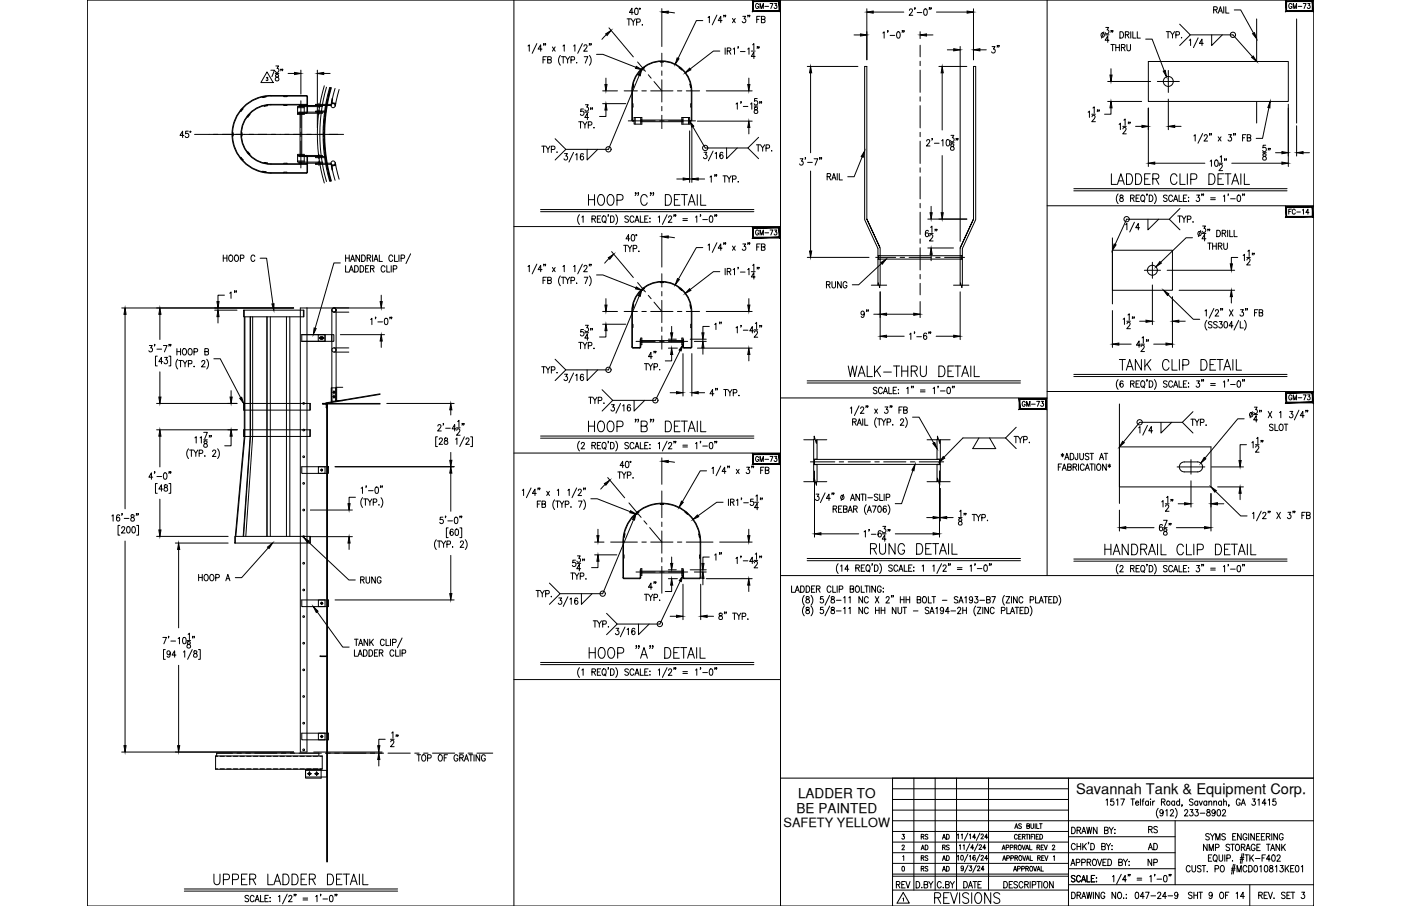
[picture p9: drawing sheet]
<svg xmlns="http://www.w3.org/2000/svg" width="432mm" height="279mm" viewBox="0 0 432 279" stroke-linecap="round" stroke-linejoin="round" font-family="sans-serif">
<defs><g id="words">
<text font-size="7.1" x="260.7" y="117.5">WALK-THRU DETAIL</text>
<g font-size="6.6">
<text x="344" y="115.4">TANK CLIP DETAIL</text>
<text x="267.4" y="172.2">RUNG DETAIL</text>
<text x="339.7" y="172.2">HANDRAIL CLIP DETAIL</text>
<text x="64.9" y="274.1">UPPER LADDER DETAIL</text>
<text x="287.2" y="279.8">REVISIONS</text>
</g>
<g font-size="5.3">
<text x="309" y="17.6" transform="rotate(-90 309 17.6)">3&quot;</text>
<text x="392.6" y="50.4" transform="rotate(-90 392.6 50.4)">58&quot;</text>
<text x="68.1" y="81.8">HOOP C</text>
<text x="69.8" y="93.1">1&quot;</text>
<text x="268.8" y="99.1" transform="rotate(-90 268.8 99.1)">9&quot;</text>
<text x="223.7" y="103" transform="rotate(-90 223.7 103)">1&quot;</text>
<text x="219.4" y="173.9">1&quot;</text>
<text x="123.8" y="231.4" transform="rotate(-90 123.8 231.4)">12&quot;</text>
<text x="353.1" y="258.2">RS</text>
<text x="275.5" y="275.2">REV</text>
<text x="296" y="275.2">DATE</text>
<text x="348.9" y="278.3">047-24-9</text>
</g>
<g font-size="4.9">
<text x="254" y="90">RUNG</text>
<text x="60.3" y="180.3">HOOP A</text>
<text x="110.4" y="181">RUNG</text>
<text x="353.1" y="263.2">AD</text>
<text x="353.1" y="268.1">NP</text>
</g>
<text font-size="4.5" x="331.6" y="244.9">Savannah Tank &amp; Equipment Corp.</text>
<g font-size="4.4">
<text x="232.1" y="3.9">GM-73</text>
<text x="396.2" y="3.9">GM-73</text>
<text x="232.1" y="73.7">GM-73</text>
<text x="396.2" y="124.5">GM-73</text>
<text x="282.9" y="263.2">AD</text>
<text x="282.9" y="260">RS</text>
<text x="289.6" y="263.2">RS</text>
<text x="289.6" y="260">AD</text>
<text x="282.9" y="269.9">RS</text>
<text x="282.9" y="266.7">RS</text>
<text x="289.6" y="269.9">AD</text>
<text x="289.6" y="266.7">AD</text>
</g>
<g font-size="4.2">
<text x="245.5" y="250.7">BE PAINTED</text>
<text x="246" y="246.1">LADDER TO</text>
</g>
<text font-size="3.9" x="241.5" y="255.2">SAFETY YELLOW</text>
</g></defs>
<!-- layer: 0 -->
<g fill="none" stroke="#000" stroke-width=".31">
<path d="M26.9 0h378v279.4h-378zM158.4 0v279.4M240.6 0v279.4M322.7 0v177.5M158.4 69.9h82.2M322.7 63.5h82.2M158.4 139.7h82.2M240.6 122.7h82.1M322.7 120.7h82.2M240.6 177.5h164.3M158.4 209.6h82.2M240.6 240h164.3"/>
<path d="M275.1 240v39.4M281.7 240v34.5M288.2 240v34.5M294.8 240v34.5M304.7 240v34.5M329.3 240v39.4M275.1 243.2h54.2M275.1 253.1h129.8M275.1 259.7h54.2M275.1 256.4h54.2M275.1 249.8h54.2M275.1 246.5h54.2"/>
<path d="M329.3 258h32.9M362.2 253.1v19.7M275.1 263h87.1M275.1 270.2h54.2M275.1 269.6h54.2M275.1 274.5h54.2M275.1 266.3h54.2M329.3 267.9h32.9M329.3 272.8h75.6M385.2 272.8v6.6"/>
</g>
<!-- layer: DIM -->
<g fill="none" stroke="#000" stroke-width=".31">
<path d="M162.7 14.2l.4-.4v2M165.5 13.4l-1.5 3M167 15.1h-1.2l.8-1.3v2M167.4 18.4h.6M167.7 13.5l-.2 .5M168.2 13.5h-.2h.2l-.2 .5M168.4 17.5h-1v2M168.8 18.4l1-.1v-.6l-1-.2v2l1-.2 .1-.5-.4-.4M170.2 14.5l.9 1.3M171.1 14.5l-.9 1.3M172.7 17.1a2.24 2.24 0 0 0 0 3M173 17.5h1.2"/>
<path d="M173.5 14.2l.4-.4v2M173.6 17.5v2M174.3 17.5l.6 .9v1.1M175.6 17.5l-.7 .9M176 18.5l1-.1v-.8l-1-.1v2M176.8 14.2l.4-.4v2M177.7 19.3v.2zM179.5 13.4l-1.4 3M180 14.3l.3-.5 .5 .1 .1 .3-.2 .6-.8 1h1.1M180.1 17.5h1.1l-.8 2M181.7 17.1a2.3 2.3 0 0 1 0 3M181.7 13.5h-.1h.1l-.1 .5"/>
<path d="M182.2 13.5l-.1 .5M183.9 16.8h1.9l10.2 4M186.9 10.7l-1.4 1.4M187.7 8.6l7.5 8.9M193.3 5.8h1.1M193.8 5.8v2M194.5 5.8l.7 1v1M195.2 3.8h-1.2l.8-1.3v2M195.8 2.6l.3-.1a1.07 1.07 0 0 1 .6 1 1.07 1.07 0 0 1-.6 1 1.38 1.38 0 0 1-.3-1.9zM195.8 5.8l-.6 1M196.2 6.8h1v-.9l-1-.1v2M197.9 7.7h.2z"/>
<path d="M204 2.7v11.7M205.9 3.7l2 .3M216.6 6.4h-2l-5.6 11.6M218.2 5.4l.4-.4v2M221 4.7l-1.5 3M221.8 15.7h-1.9l-7.2 5.6M222.5 6.4h-1.1l.7-1.4v2M223.2 4.8l-.2 .4M223.5 14.8v1.9M223.7 4.8h-.2h.2l-.2 .4M224.1 15.7l1-.1 .1-.7-1.1-.1v1.9M224.7 15.7l.6 1"/>
<path d="M225.7 5.7l.9 1.3M226 15.1l.4-.3v1.9M226.6 5.7l-.9 1.3M227.6 14.5l-.2 .4M228.2 15.9h1.4M228.9 5h.9l-.5 .8a.59 .59 0 0 1 .5 .9 .59 .59 0 0 1-1-.1M230.4 15.1l.4-.3v1.9M230.6 4.8h-.2h.2l-.2 .4M231.6 15.7h1.1M232 13.8l.3-.4v2M232.7 17.4h-1.1l.7-1.3v2M233.2 6h.7"/>
<path d="M233.5 14.5l-.2 .4M234 14.5h-.2h.2l-.2 .4M234.3 5h-1.1v2M234.7 6l.9-.1v-.8l-.9-.1v2l.9-.1 .2-.5-.4-.4M263.2 10.8h2M267.2 2.7v15.7M269.1 3.7h9.5M272.1 10.2l.4-.4v2M273.7 9.5h-.2h.2l-.2 .5M274.3 10.9h1.5M276.6 9.9h.6l.2 .3v1.2l-.4 .4-.6-.4-.1-.8zM278.2 9.5l-.2 .5"/>
<path d="M278.7 9.5h-.2h.2l-.2 .5M280.3 3.2l.3-.4h.5l.1 .3-.2 .7-.8 .9h1.1M282 2.5h-.1h.1l-.1 .4M282.7 3.9h1.4M283.6 9.8v2.1M284.9 2.8h.7l.1 .3v1.2l-.4 .4-.5-.4-.1-.7zM285.6 10.8h1.9M286.5 2.5h-.2h.2l-.2 .4M287 2.5h-.2h.2l-.2 .4M288.6 3.7h9.5M292 15.4h1.9M295.9 14.3v60.1"/>
<path d="M300 2.7v15.7M302 15.4h2M340.2 9.9l-.7 1.8M340.6 10.8h1.2M340.8 8.5h.9l-.5 .7a.6 .6 0 0 1 .5 .9 .6 .6 0 0 1-1 0M341.8 12.4h-1.2l.8-1.3v2M342.4 13.7h1.1M342.5 9.5l-.1 .5M342.9 13.7v2M343 9.5h-.2h.2l-.2 .5M343.9 13.7v2M343.9 14.6h1.1"/>
<path d="M345 13.7v2M345.2 9.8a1 1 0 0 1 1.1 1 1 1 0 0 1-1.1 .9zM345.6 14.6h1v-.8l-1-.1v2M346.2 14.6l.6 1.1M346.8 10.7l1-.1 .1-.6-1.1-.2v1.9M347.3 13.7l.1 1.7 .4 .3 .6-.3v-1.7M347.4 10.7l.6 1M348.5 9.8v1.9M349.1 9.8v1.9h1M350.5 9.8v1.9h1M353.1 12.1h2l3.7 9.7M359.5 9.8h1.1"/>
<path d="M360 9.8v1.9M360.7 9.8l.7 .9v1M362 9.8l-.6 .9M362.4 10.8l1-.1 .1-.8-1.1-.1v1.9M363.6 7.5l3.3 3.3-3.3 3.2M364.2 11.5v.2zM366.5 12.4l.4-.3v1.9M366.9 10.8h13.1l6 6.7M369.3 11.7l-1.5 3M370.9 13.4h-1.2l.8-1.3v1.9M373.4 10.8v3.2l3.3-3.2M374.1 3l.9-.1 .1-.6-1-.2v1.9"/>
<path d="M374.6 3l.6 1M375.5 4l.6-1.9 .7 1.9M375.7 3.4h.8M377.2 2.1v1.9M377.8 2.1v1.9h1M380.4 3.1h2l4 7.1M83.5 21.7h1.1l-.8 1.9M84.8 22.6h1.2M85 20.3h.9l-.5 .8a.6 .6 0 0 1 .5 .9 .6 .6 0 0 1-1.1-.1M85 23.1v.5a.72 .72 0 0 1 .9 .5 .72 .72 0 0 1-.3 .9 .64 .64 0 0 1-.8-.7 .64 .64 0 0 1 .8-.6l.3-.2-.1-.4zM86.7 21.4h-.2h.2l-.2 .4M87.1 21.4l-.1 .4"/>
<path d="M88.8 22.6h2M92.7 21.6v7.4M97.8 21.6v17.8M99.8 22.6h1.9M178.4 37.5h1.1M178.9 37.5v2M179.6 37.5l.7 1v1M179.8 33.6h-.8v.9a.61 .61 0 0 1 .9 0 .61 .61 0 0 1-.1 .9 .61 .61 0 0 1-.9-.2M180.2 34.6h1.2M180.4 32.3h.9l-.5 .7a.6 .6 0 0 1 .5 1 .6 .6 0 0 1-1-.1M180.9 37.5l-.6 1M181.3 38.6l1-.1 .1-.8-1.1-.2v2"/>
<path d="M181.4 36.2h-1.2l.8-1.3v2M182.1 33.3l-.1 .5M182.6 33.3l-.1 .5M183.1 39.3v.2zM185.7 28h4.6M185.7 32h7.2M186.8 33.9v2h-2M186.8 24.1v2M197 23.2l-9.5 22.9h-13.1M213.2 39.1v17.1M213.5 39.1l3.9 6.5h13.1M214.9 37.4h16.9"/>
<path d="M217.7 28h14.1M226.8 32.1l.4-.4v2M228.4 31.4l-.1 .5M229.1 32.8h1.4M230.8 24.1v2M230.8 39.3v2M231.3 32.1l.4-.4v2M232.4 32.7h1.2M232.6 33.1v.6a.72 .72 0 0 1 .8 .4 .72 .72 0 0 1-.2 .9 .63 .63 0 0 1-.8-.7 .63 .63 0 0 1 .8-.5l.3-.3-.1-.4zM233.4 30.4h-.8l-.1 .8a.61 .61 0 0 1 .9 .1 .61 .61 0 0 1-.1 .9 .61 .61 0 0 1-.9-.2M234.3 31.4h-.2h.2l-.2 .5M234.7 31.4l-.1 .5"/>
<path d="M248.8 20.5h15.6M249.8 22.5v24.6M289.4 20.5h8.6M290.4 22.5v17.6M335.4 34.6l.4-.4v2M336.5 35.2h1.1M336.6 36l.3-.4h.5l.1 .3-.2 .7-.8 .9h1.1M336.8 33.3l.4-.4v2M338.3 34h-.1h.1l-.1 .4M338.8 34l-.2 .4M341.4 25.1h13.2M341.4 31.3h10.5"/>
<path d="M342.4 33.3v1.9h-2M342.4 21.2v2M344.9 38.4l.4-.4v2M346 39h1.1M346.1 39.8l.3-.5 .5 .1 .2 .3-1.1 1.6h1.1M346.4 37l.4-.3v2M347.9 37.7l-.2 .5M348.3 37.7h-.1h.1l-.1 .5M350 39h2M353.9 33.3v18.1M360.1 30.6v9.4M362.1 39h1.9"/>
<path d="M391.1 33.2l-2 9.5h-1.9M397.1 32.1v19.3M399.6 38.8v9.3M56.7 41.8h-1.2l.8-1.4v2M58 40.4h-.8v.9a.62 .62 0 0 1 .9 0 .62 .62 0 0 1-.1 .9 .62 .62 0 0 1-.9-.1M167 45.1h1.1M167.5 45.1v1.9M168.3 45.1l.6 .9v1M169.5 45.1l-.6 .9M169.9 46.1l1-.1 .1-.7-1.1-.2v1.9M171.1 42.8l3.3 3.3-3.3 3.2M171.6 46.9h.2z"/>
<path d="M174 47.4h.9l-.5 .7a.6 .6 0 0 1 .5 .9 .6 .6 0 0 1-1.1 0M176.8 47l-1.5 3M177.4 47.8l.4-.4v1.9M179.8 47.6l-.5-.2a1.12 1.12 0 0 0 .1 1.9 .55 .55 0 0 0 .6-.5 .55 .55 0 0 0-.5-.6 .55 .55 0 0 0-.6 .5M181 46.1v3.2l3.2-3.2M196 59.5l-.1 .2-.2-.2h.3l-.3 .8M196.8 59.5l-.1 .2-.1-.2h.2l-.2 .8M200.7 59.5l-.2 .2-.1-.2h.3l-.3 .8M201.5 59.5l-.2 .2-.1-.2h.3l-.3 .8M208.6 55.2h2M212.6 40.4v15.8M215.2 55.2h2"/>
<path d="M217 47h.8l-.4 .7a.6 .6 0 0 1 .4 .9 .6 .6 0 0 1-1 0M218.8 54.6l.4-.4v2M219.8 46.6l-1.5 3M220.4 54l-.1 .4M220.4 47.3l.4-.3v1.9M220.9 54h-.2h.2l-.2 .4M222.8 47.2l-.5-.2a1.14 1.14 0 0 0 .1 1.9 .58 .58 0 0 0 .5-.8 .58 .58 0 0 0-1-.1l-.1 .3M222.8 54.2h1.1M223.4 54.2v2M223.9 45.6v3.3l3.3-3.3M224.1 54.2l.6 1v1M225.4 54.2l-.7 1"/>
<path d="M225.8 55.3l.9-.1 .2-.3-.2-.6-.9-.1v2M227.5 56v.2zM233.1 44.7h1.2M233.7 44.7v1.9M233.8 42.4l-3.3 3.2 3.3 3.3M234.4 44.7l.7 .9v1M235.7 44.7l-.6 .9M236.1 45.7l1-.2-.1-.8h-.9v1.9M237.8 46.4v.2zM246.6 49h.9l-.5 .7a.6 .6 0 0 1 .5 .9 .6 .6 0 0 1-1.1-.1M248.3 48.7h-.2h.2l-.2 .4M248.9 50.1h1.5"/>
<path d="M249.8 52.7v24.7M250.9 49h1.1l-.8 1.9M252.8 48.7h-.2h.2l-.2 .4M253.2 48.7h-.1h.1l-.1 .4M254.9 54.5l1-.1 .1-.7-1.1-.2v2M255.5 54.5l.5 1M256.4 55.5l.6-2 .6 2M256.6 54.8h.8M258 53.5v2M258.7 53.5v2h.9M265.7 48.4l-2.5 6.1h-1.9M285.6 43.5l.3-.4h.5l.2 .3-.3 .7-.8 .9h1.1"/>
<path d="M287.4 42.8h-.2h.2l-.2 .4M288 44.2h1.4M290.2 43.4l.4-.3v1.9M290.4 48v17.6M291.8 43.1h.3a1.06 1.06 0 0 1 .6 .9 1.06 1.06 0 0 1-.6 1l-.5-.8zM292.9 44h1.2M293.1 41.7h.9l-.5 .8a.6 .6 0 0 1 .5 .9 .6 .6 0 0 1-1.1-.1M293.1 44.5v.5a.72 .72 0 0 1 .9 .4 .72 .72 0 0 1-.3 .9 .64 .64 0 0 1-.8-.6 .64 .64 0 0 1 .9-.6l.2-.3-.1-.3zM294.8 42.8h-.2h.2l-.2 .4M295.3 42.8l-.2 .4M331 58.8h65.7M331 58.2h65.7"/>
<path d="M342.5 53.6v3.3h1.6M344.4 56.9l1.1-3.3 1 3.3M344.6 59.8a2.3 2.3 0 0 0 0 3M344.8 55.8h1.3M347.2 53.6h.9a1.87 1.87 0 0 1 0 3.3h-.9zM350 53.6h.9a1.87 1.87 0 0 1 0 3.3h-.9zM352.8 55.2h1M353.6 59.9h-.2h.2l-.2 .4M354.5 53.6h-1.7v3.3h1.7M355.3 55.2h1.2a.79 .79 0 0 0 .7-.8 .79 .79 0 0 0-.7-.8h-1.2v3.3M355.8 59.8a2.24 2.24 0 0 1 0 3M355.9 50.3h15.4"/>
<path d="M356.2 55.2l1 1.7M362.8 54.4a1.02 1.02 0 0 0-1.3-.8 1.02 1.02 0 0 0-.7 1.2v.8a1.02 1.02 0 0 0 .7 1.3 1.02 1.02 0 0 0 1.3-.8M363.7 53.6v3.3h1.6M366 53.6v3.3M367 55.3h1.2a.88 .88 0 0 0 .7-.8 .88 .88 0 0 0-.7-.9h-1.2v3.3M368 41.9l.4-.4v2M370.5 59.9l-.2 .4M370.7 41.2l-1.5 3M371 59.9h-.2h.2l-.2 .4M371.2 42l.1-.4 .5-.1 .3 .6-1 1.4h1.1M372.6 53.6h.9a1.87 1.87 0 0 1 0 3.3h-.9zM372.9 41.3h-.2h.2l-.2 .4"/>
<path d="M373 49.7l.4-.4v2M373.4 41.3l-.2 .4M374.6 49.4l.2-.1a1.07 1.07 0 0 1 .7 1 1.07 1.07 0 0 1-.7 1 1.35 1.35 0 0 1-.2-1.9zM375.4 55.2h1.1M375.5 42.2l.8 1.3M375.7 50.3h1.1M375.8 51.1l.1-.3 .5-.1 .3 .5-1 1.4h1.1M376 48.4l.4-.4v2M376.3 42.2l-.8 1.3M377.1 53.6h-1.7v3.3h1.7M377.5 49.1l-.1 .4M377.5 53.6h1.9"/>
<path d="M378 49.1h-.2h.2l-.2 .4M378.5 53.6v3.3M378.6 59.9h-.1h.1l-.1 .4M378.7 41.5h.8l-.4 .8a.6 .6 0 0 1 .4 .9 .6 .6 0 0 1-1-.1M379.6 56.9l1.1-3.3 1.1 3.3M379.6 50.3h15.5M380 55.8h1.4M380.3 41.3l-.1 .4M380.8 41.3h-.2h.2l-.2 .4M382.4 53.6v3.3M383 42.5h.6M383.1 59.9l-.2 .4"/>
<path d="M383.5 53.6v3.3h1.6M383.6 59.9h-.2h.2l-.2 .4M384 41.5h-1v2M384.4 42.5l1-.1v-.7l-1-.2v2l1-.2v-.6l-.3-.2M393.1 47.1h2M401.6 47.1h2M80.2 79.6h2l1.9 14.1M106.5 78.6v2M106.5 79.6h1.1M107.6 78.6v2M108.3 80h.8M110.8 78.6v2l-1.1-2v2"/>
<path d="M111.5 78.6a1.01 1.01 0 0 1 1.1 1 1.01 1.01 0 0 1-1.1 1zM113.2 79.6l.9-.1 .1-.7-1-.2v2M113.7 79.6l.6 1M114.8 78.6v2M115.5 80h.8M116.9 78.6v2h1M121.1 79.1a.62 .62 0 0 0-.8-.5 .62 .62 0 0 0-.5 .8v.5a.62 .62 0 0 0 .5 .7 .62 .62 0 0 0 .8-.5M121.6 78.6v2h1M123 78.6v2M123.6 79.7l1-.1 .1-.8-1.1-.2v2M126.6 78.3l-1.5 3M166.6 64.6h65.7"/>
<path d="M166.6 65.3h65.7M178.6 66.2a2.24 2.24 0 0 0 0 3M179.3 67l.4-.4v2M181.4 60v3.3M181.4 61.6h1.8M182.4 67.5l1-.1 .1-.6-1.1-.2v2M183 67.5l.6 1.1M183.2 60v3.3M184.1 67.5h.6M184.7 60.2l.3-.2a1.73 1.73 0 0 1 1 2.8l-.5 .5a1.57 1.57 0 0 1-1.2-2.5zM185.1 66.6h-1v2h1M185.9 66.7l.1-.1a1 1 0 0 1 .8 1 1 1 0 0 1-.8 1 1.26 1.26 0 0 1-.1-1.9z"/>
<path d="M186.3 68.2l.5 .5M187.5 66.3l-.1 .5M187.6 60.2l.3-.2a1.74 1.74 0 0 1 1.1 2.8l-.6 .5a1.44 1.44 0 0 1-1.3-2zM187.7 79.7l-1.3 1.5M188.2 66.6a1 1 0 0 1 1.1 1 1 1 0 0 1-1.1 1zM188.5 77.6l6.7 8M189.8 66.2a2.3 2.3 0 0 1 0 3M190.2 61.7h1.2a.89 .89 0 0 0 .7-.8 .89 .89 0 0 0-.7-.9h-1.2v3.3M192.2 75.6h1.1M192.8 75.6v2M193.5 75.6l.6 1v1M193.7 66.9l-.4-.3-.6 .1v.5l.8 .5 .2 .6-.4 .3-.7-.3"/>
<path d="M194.1 73.7h-1.2l.8-1.4v2M194.8 72.5l.2-.2a1.07 1.07 0 0 1 .7 1 1.07 1.07 0 0 1-.7 1 1.38 1.38 0 0 1-.2-1.8zM194.8 75.6l-.7 1M195.2 76.7l.9-.1 .1-.8-1-.2v2M195.4 67.1a.62 .62 0 0 0-.8-.5 .62 .62 0 0 0-.4 .7v.5a.62 .62 0 0 0 .4 .8 .62 .62 0 0 0 .8-.5M195.7 68.6l.6-2 .7 2M195.9 67.9h.8M196.8 77.5h.2zM197.4 66.6v2h.9M198.7 67.5h.6M199.5 60.8a.95 .95 0 0 0-1.5-.6 2.12 2.12 0 0 0 .3 3.1 1.02 1.02 0 0 0 1.2-.8M199.7 66.6h-1v2h1"/>
<path d="M200.3 67.2h.1M200.3 68.4v.2zM202.9 67l.4-.4v2M204 72v10.4M205.1 60a1.76 1.76 0 0 1 1.8 1.1 1.76 1.76 0 0 1-.5 2l-1.3 .2zM205.6 66.2l-1.4 3M205.9 73.1l2 .2M206.1 67.1l.1-.4 .5-.1 .3 .6-1 1.4h1.1M207.8 66.3l-.1 .5M207.9 61.6h1M208.3 66.3h-.2h.2l-.2 .5M209.6 60h-1.7v3.3h1.7"/>
<path d="M210 60h1.9M210.5 67.4h1.4M210.5 68h1.4M210.9 60v3.3M212.1 63.3l1.1-3.3 1 3.3M212.5 62.2h1.3M214.4 67l.4-.4v2M214.9 60v3.3M216 66.3h-.2h.2l-.2 .5M216 60v3.3h1.6M216.6 76.3h-2l-5.5 9.8M216.6 67.7h1.4"/>
<path d="M218.2 75.6l.4-.4v2M218.8 66.7h.7l.1 .3v1.2l-.4 .4-.5-.4-.1-.8zM220.4 66.3h-.1h.1l-.1 .5M220.9 66.3h-.2h.2l-.2 .5M221 74.8l-1.5 3.1M222.5 76.5h-1.1l.7-1.3v2M223.2 75l-.2 .4M223.7 75h-.2h.2l-.2 .4M225.7 75.9l.9 1.3M226.6 75.9l-.9 1.3M228.9 75.2h.9l-.5 .8a.6 .6 0 0 1 .5 .9 .6 .6 0 0 1-1-.1M230.6 75h-.2h.2l-.2 .4"/>
<path d="M231.1 75h-.2h.2l-.2 .4M233.2 76.2h.7M234.3 75.2h-1.1v2M234.7 76.2l.9-.1v-.8l-.9-.1v2l.9-.1 .2-.6-.4-.3M248.8 79.4h19M286 67.6h12M286 76.5h7.9M286.2 71.3l-.4-.3a1.11 1.11 0 0 0 0 2 .55 .55 0 0 0 .5-.5 .55 .55 0 0 0-.5-.6 .55 .55 0 0 0-.6 .4M286.5 72h1.1M286.6 72.8l.1-.3 .5-.2 .3 .6-1 1.4h1.1M286.8 70.1l.4-.4v2M287 63.6v2"/>
<path d="M287 78.4v2M288.3 70.8h-.2h.2l-.2 .4M288.8 70.8l-.2 .4M345.3 60.3v.5a.72 .72 0 0 1 .8 .4 .72 .72 0 0 1-.3 .9 .64 .64 0 0 1-.7-.6 .64 .64 0 0 1 .8-.6l.2-.3v-.3zM346.9 69.3l.4-.4v2M348.4 61.1l1-.1v-.7l-1-.1v1.9M349 61.1l.6 1M349.6 68.5l-1.4 3M350.1 61.1h.7M351.2 60.2h-1.1v1.9h1.1M351.2 70.2h-1.2l.8-1.3v2M351.9 60.3l.1-.1a1.01 1.01 0 0 1 .9 1 1.01 1.01 0 0 1-.9 .9 1.29 1.29 0 0 1-.1-1.8z"/>
<path d="M352.3 61.8l.5 .5M353.8 67.6v3.3l3.3-3.3M354.2 60.2a1.01 1.01 0 0 1 1.2 1 1.01 1.01 0 0 1-1.2 .9zM359.7 60.5l-.4-.3-.7 .3 .2 .4 .8 .5v.6l-.6 .1-.4-.3M360.4 67.6h-13.2l-3.5 7.8M361.4 60.6a.61 .61 0 0 0-.8-.4 .61 .61 0 0 0-.4 .7v.5a.61 .61 0 0 0 .4 .7 .61 .61 0 0 0 .8-.4M361.7 62.1l.7-1.9 .6 1.9M362 61.5h.8M363 66.6h1.1M363.4 60.2v1.9h.9M363.6 66.6v2M363.7 64.3l-3.3 3.3 3.3 3.3"/>
<path d="M364.3 66.6l.6 .9v1.1M364.7 61.1h.7M365.5 66.6l-.6 .9M365.8 60.2h-1.1v1.9h1.1M366 67.6l.9-.1 .1-.7-1-.2v2M366.2 60.9h.2zM366.2 62h.2zM367.5 73.3h-1.9l-7.9 7.6M367.7 68.4v.2zM368.8 60.2h.9l-.5 .7a.6 .6 0 0 1 .5 .9 .6 .6 0 0 1-1 0M370.1 71.1l-.8 1.9M370.5 72h1.2"/>
<path d="M370.7 69.7h.8l-.4 .7a.6 .6 0 0 1 .4 1 .6 .6 0 0 1-1-.1M371.7 73.6h-1.2l.8-1.3v2M372.2 75h1.1M372.4 70.7h-.2h.2l-.2 .5M372.8 75v1.9M372.9 70.7l-.2 .5M373.1 61.6h1.5M373.1 61h1.5M373.7 75v1.9M373.7 75.9h1.2M374.9 75v1.9M375 71a1 1 0 0 1 1.2 1 1 1 0 0 1-1.2 1z"/>
<path d="M375.5 75.9l.9-.1 .1-.7-1-.1v1.9M376 75.9l.6 1M376.7 71.9h1v-.8l-1-.1v2M377 60.5l.4-.3v1.9M377.2 75v1.4l.5 .5 .5-.3 .1-1.6M377.3 71.9l.5 1.1M378.4 71v2M379 71v2h1M379.3 61.3h1.4M380.4 71v2h.9M381.5 79.4h-2v2M381.5 60.3l.2-.1a1.09 1.09 0 0 1 .7 1 1.09 1.09 0 0 1-.7 .9l-.4-.3v-.5z"/>
<path d="M383.1 78.8l.4-.4v2M384.2 79.4h1.2M384.6 77.5l.4-.4v2M386.1 78.1l-.2 .5M386.6 78.1h-.2h.2l-.2 .5M37.5 95h53M38.5 96.9v60M49.3 96.9v7.8M66.2 95.7h6.8M67.2 97.6v2M69.2 91h-2v2M94.6 95h23.9"/>
<path d="M104.9 81.1h-2l-5.8 20.1M106.5 81.9v2h1M107.6 83.9l.7-2 .6 2M107.9 83.2h.8M108 80.6l.7-2 .6 2M109.3 81.9a1 1 0 0 1 1.2 1 1 1 0 0 1-1.2 1zM111 81.9a.99 .99 0 0 1 1.1 1 .99 .99 0 0 1-1.1 1zM112.7 82.9h.6M113.7 81.9h-1v2h1M114.2 82.9l.9-.1 .1-.7-1-.2v2M114.2 98.5l.4-.4v2M114.7 82.9l.6 1"/>
<path d="M115.2 80.6l.7-2 .6 2M115.8 97.9h-.1h.1l-.1 .4M116.5 99.3h1.4M117.5 91v2M118.7 82.4a.62 .62 0 0 0-.8-.5 .62 .62 0 0 0-.4 .8v.4a.62 .62 0 0 0 .4 .8 .62 .62 0 0 0 .8-.5M118.7 98.2l.4-.1a1.14 1.14 0 0 1-.2 2l-.2-.1-.3-.7zM119.2 81.9v2h1M120.3 97.9h-.2h.2l-.2 .4M120.6 81.9v2M120.8 97.9l-.2 .4M121.2 83l1-.1v-.9l-1-.1v2M162.7 82.2l.4-.4v2"/>
<path d="M165.5 81.4l-1.5 3.1M167 83.1h-1.2l.8-1.3v2M167.4 86.4h.6M167.7 81.6l-.2 .4M168.2 81.6h-.2h.2l-.2 .4M168.4 85.5h-1v2M168.8 86.4l1-.1v-.6l-1-.2v2l1-.2 .1-.5-.4-.4M170.2 82.5l.9 1.3M171.1 82.5l-.9 1.3M172.7 85.1a2.24 2.24 0 0 0 0 3M173 85.5h1.2M173.5 82.2l.4-.4v2"/>
<path d="M173.6 85.5v2M174.3 85.5l.6 .9v1.1M175.6 85.5l-.7 .9M176 86.5l1-.1v-.8l-1-.1v2M176.8 82.2l.4-.4v2M177.7 87.3v.2zM179.5 81.4l-1.4 3.1M180 82.3l.1-.4 .5-.1 .3 .6-1 1.4h1.1M180.1 85.5h1.1l-.8 2M181.7 85.1a2.31 2.31 0 0 1 0 3M181.7 81.6h-.1h.1l-.1 .4M182.2 81.6l-.1 .4"/>
<path d="M183.9 84.8h1.9l10.2 4M185.7 96.1h4.6M185.7 100h7.2M186.8 92.1v2M197 91.3l-9.5 22.8h-13.1M217.7 96.1h14.1M221.8 83.8h-1.9l-7.2 5.5M223.5 82.8v2M224.1 83.7l1-.1 .1-.6-1.1-.2v2M224.7 83.7l.6 1.1M226 83.2l.4-.4v2M227.6 82.5l-.2 .5"/>
<path d="M228.2 83.9h1.4M230.4 83.2l.4-.4v2M230.8 92.1v2M231.6 83.8h1.1M232 81.9l.3-.4v1.9M232.7 85.4h-1.1l.7-1.3v2M232.8 99.8l.4-.4v2M233.5 82.5l-.2 .5M234 82.5h-.2h.2l-.2 .5M268.5 87.9h2.2v-.7l.4 1.5v-.8h2.2M269.3 96.9h2M271.3 90v14.7"/>
<path d="M271.7 81.2l-7.1 6.6h-1.9M273.2 96.9h8.4M283.6 93v4.9M293.9 87.9h2.1v-.7l.5 1.5v-.8h2.1M295.9 90v14.7M342.9 95.8v11.3M346.2 98.4l.4-.3v2M347.3 99.1h1.1M347.4 99.9l.3-.5 .5 .1 .1 .3-.2 .6-.8 1h1.1M347.6 97.1l.4-.3v1.9M349.1 97.8h-.1h.1l-.1 .5M349.6 97.8h-.2h.2l-.2 .5"/>
<path d="M351.2 99.1h2M355.2 87.9v12.2M359.7 83.4h20.8M360 90.9l7.8 7.6h2M361.4 91.6v15.5M363.3 99.1h2M363.4 89.5h17.1M371.4 95.9l.4-.4v2M372 98.8a2.24 2.24 0 0 0 0 3M373.5 99.4l-.4-.2-.7 .2 .2 .5 .8 .4v.7l-.6 .1-.4-.2M374.1 95.1l-1.4 3M374.6 96l.2-.4 .4-.1 .4 .6-1.1 1.4h1.1"/>
<path d="M375.2 99.4l-.4-.2-.6 .1v.6l.8 .4 .2 .6-.4 .2-.8-.2M375.8 99.2h.9l-.5 .7a.59 .59 0 0 1 .5 1 .59 .59 0 0 1-1.1-.1M376.3 95.2l-.1 .5M376.8 95.2h-.1h.1l-.1 .5M377.5 99.3l.2-.1a1.06 1.06 0 0 1 .7 1 1.06 1.06 0 0 1-.7 .9l-.4-.3-.1-.5zM378.9 95.5l1.1 2M379.5 91.5v2M380 95.5l-1.1 2M381.8 98.8l-1.5 3M382.2 99.2v1.9h1M382.3 95.5h.9l-.5 .7a.6 .6 0 0 1 .5 1 .6 .6 0 0 1-1-.1M383.5 98.8a2.3 2.3 0 0 1 0 3"/>
<path d="M384 95.2l-.1 .5M384.3 80.2l.3-.5 .5 .1 .2 .3-.3 .7-.8 .9h1.2M384.5 95.2h-.2h.2l-.2 .5M386.7 96.4h.6M387.7 95.5h-1v2M388.1 96.4h.9l.1-.7-1-.2v2l1-.2v-.7l-.3-.2M46 106.6h.9l-.5 .7a.6 .6 0 0 1 .5 .9 .6 .6 0 0 1-1-.1M47.7 106.3h-.1h.1l-.1 .4M48.4 107.7h1.4M48.5 109.8h-.6v3h.6M49.3 114.7v7.7M50.2 111.5h-1.2l.8-1.3v2"/>
<path d="M50.4 106.6h1.1l-.8 1.9M50.7 110.2h.9l-.5 .8a.6 .6 0 0 1 .5 .9 .6 .6 0 0 1-1.1-.1M52.1 109.8h.5v3h-.5M52.2 106.3h-.2h.2l-.2 .4M52.7 106.3l-.2 .4M54.5 107.5v2M54.5 108.4h1.1M54.8 110.8a2.3 2.3 0 0 0 0 3M55.1 111.2h1.1M55.6 107.5v2M55.6 111.2v1.9M56.4 111.2l.6 .9v1"/>
<path d="M56.5 107.6l.2-.1a1 1 0 0 1 .8 1 1 1 0 0 1-.8 1 1.27 1.27 0 0 1-.2-1.9zM57.7 111.2l-.7 .9M58.1 112.2l.9-.1v-.8l-.9-.1v1.9M58.3 107.6l.1-.1a1 1 0 0 1 .9 1 1 1 0 0 1-.9 1 1.27 1.27 0 0 1-.1-1.9zM59.8 112.9h.1M59.8 108.5l.9-.1 .2-.2-.2-.6-.9-.1v2M62.2 111.6l.3-.4 .5 .1 .1 .2-.2 .7-.8 .9h1.1M63.1 108.4h1v-.8l-1-.1v2l1.1-.2 .1-.5-.4-.4M63.7 110.8a2.3 2.3 0 0 1 0 3M65.9 110.6h2l6.3 12.1M104.9 103.2h13.6M117.5 105.2v1.9"/>
<path d="M167 113.1h1.1M167.5 113.1v2M168.3 113.1l.6 .9v1.1M169.5 113.1l-.6 .9M169.9 114.1l1.1-.2-.1-.7-1-.1v2M171.1 110.8l3.3 3.3-3.3 3.3M171.7 114.9v.2zM174 115.4h.9l-.5 .7a.6 .6 0 0 1 .5 1 .6 .6 0 0 1-1.1-.1M176.8 115l-1.5 3M177.4 115.8l.4-.4v2M178.4 105.6h1.1M178.9 105.6v1.9"/>
<path d="M179.6 105.6l.7 .9v1M179.8 115.7l-.5-.3a1.12 1.12 0 0 0 .1 2 .58 .58 0 0 0 .5-.9 .58 .58 0 0 0-1-.1v.3M179.8 101.6h-.8v.9a.62 .62 0 0 1 .9 0 .62 .62 0 0 1-.1 .9 .62 .62 0 0 1-.9-.2M180.2 102.6h1.2M180.4 100.3h.9l-.5 .8a.6 .6 0 0 1 .5 .9 .6 .6 0 0 1-1-.1M180.9 105.6l-.6 .9M181 114.1v3.3l3.2-3.3M181.3 106.6l1-.1 .1-.3-.1-.5-1-.1v1.9M181.4 104.3h-1.2l.8-1.3v1.9M182.1 101.3l-.1 .5M182.6 101.3l-.1 .5M183 107.4h.2z"/>
<path d="M186.8 102v1.9h-2M198.6 112.1h1.1M199.2 112.1v2M199.9 112.1l.6 1v1M201 110h-1.1l.7-1.3v1.9M201.2 112.1l-.7 1M201.6 113.2l.9-.1v-.9l-.9-.1v2M201.7 108.4l-.2 .5M202.2 108.4h-.2h.2l-.2 .5M203.3 113.9v.2zM206 107.4h2.8M206 104.6h2.4"/>
<path d="M207 109.3v2h-2M207 100.7v1.9M209.6 108.1l-7.6 15.4h-13.2M210.5 109.1v13M212.7 104.6h5M213.2 109.1v13M214 105.3h3.7M214.9 107.4h16.9M216.6 107.3v1.9M218.6 100.7h-2v1.9M220.7 119.8h-.2h.2l-.2 .5M221.1 119.8l-.1 .5"/>
<path d="M226.8 101.1l.4-.4v2M228.5 100.4h-.2h.2l-.2 .5M229.1 101.8h1.4M230.8 109.3v2M232.3 102h-1.2l.8-1.3v2M232.4 101.7h1.2M232.5 102.5l.2-.4 .5-.1 .3 .6-1.1 1.4h1.2M234.3 100.4h-.2h.2l-.2 .5M234.8 100.4h-.2h.2l-.2 .5M248.8 118.1h65.7M248.8 117.5h65.7M270.3 119.7l-.4-.3-.7 .3 .1 .5 .9 .5 .1 .4-.4 .3-.7-.3"/>
<path d="M271.9 119.9a.62 .62 0 0 0-.7-.5 .62 .62 0 0 0-.5 .8v.5a.62 .62 0 0 0 .5 .7 .62 .62 0 0 0 .7-.5M273.2 103.7h5.5M273.9 119.4v2h1M276.3 119.4h-1v2h1M279.5 119.8l.3-.4v2M280.3 103.1l.4-.4v2M281.9 102.4l-.1 .5M282.6 103.8h1.4M285.6 103l-.3-.3a1.09 1.09 0 0 0-.7 1 1.09 1.09 0 0 0 .6 1 .57 .57 0 0 0 .6-.6 .57 .57 0 0 0-.6-.5 .57 .57 0 0 0-.6 .4M286.4 102.4l-.2 .5M286.9 102.4h-.2h.2l-.2 .5M287.6 119.8l.4-.4v2"/>
<path d="M288.5 103.7h5.4M292.1 119.5l.2-.1a1.09 1.09 0 0 1 .7 1 1.09 1.09 0 0 1-.7 1l-.2-.1-.3-.7zM331 116.1h65.7M331 115.5h65.7M344.6 117.1a2.3 2.3 0 0 0 0 3M344.8 106.1h3.8M346.1 117.7l-.4-.2a1.14 1.14 0 0 0 0 1.9 .58 .58 0 0 0 .5-.8 .58 .58 0 0 0-.9-.1l-.1 .3M348.4 118.4l1-.1v-.8h-1v1.9M349 118.4l.6 1M350.1 118.4h.7M351.2 117.5h-1.1v1.9h1.1M351.5 106.4h-1.2l.8-1.3v2"/>
<path d="M351.6 106.1h1.1M351.7 106.9l.2-.3 .4-.2 .4 .6-1.1 1.4h1.1M351.9 117.5h.1a1 1 0 0 1 .9 .9 1 1 0 0 1-.9 1 1.29 1.29 0 0 1-.1-1.9zM352 104.2l.4-.4v2M352.3 119l.5 .6M353.5 104.9h-.2h.2l-.2 .4M353.9 104.9h-.1h.1l-.1 .4M354.2 117.5a1 1 0 0 1 1.2 .9 1 1 0 0 1-1.2 1zM355.6 106.1h3.8M355.8 117.1a2.24 2.24 0 0 1 0 3M359.7 117.7l-.4-.2-.7 .2 .2 .5 .8 .5v.6l-.6 .1-.4-.3M361.4 117.9a.61 .61 0 0 0-.8-.4 .61 .61 0 0 0-.4 .7v.5a.61 .61 0 0 0 .4 .7 .61 .61 0 0 0 .8-.5"/>
<path d="M361.7 119.4l.7-1.9 .6 1.9M362 118.8h.8M363.4 117.5v1.9h.9M364.7 118.4h.7M365.8 117.5h-1.1v1.9h1.1M366.2 118.2h.2zM366.2 119.3h.2zM368.8 117.5h.9l-.5 .7a.6 .6 0 0 1 .5 .9 .6 .6 0 0 1-1-.1M373.1 118.3h1.5M373.1 118.9h1.5M377 117.8l.4-.3v1.9M379.3 118.6h1.4"/>
<path d="M380 100.5h-1.2l.8-1.3v1.9M381.5 117.5h.4a1.15 1.15 0 0 1-.2 1.9l-.4-.4v-.4zM48.3 124.4h24.7M48.3 132.5h24.9M49.3 134.5v9.5M58.1 138.4a2.24 2.24 0 0 0 0 3M58.4 138.8h1.1M59 138.8v2M59.7 138.8l.6 .9v1.1M60.1 135l.4-.3v1.9M61 138.8l-.7 .9M61.4 139.8l.9-.1 .2-.3-.2-.5-.9-.1v2"/>
<path d="M61.7 135l.4-.3v1.9M62.8 133.3h1.1l-.8 2M62.8 135.6h1.1M62.9 136.1v.5a.72 .72 0 0 1 .9 .4 .72 .72 0 0 1-.3 .9 .64 .64 0 0 1-.8-.6 .64 .64 0 0 1 .9-.6l.2-.3-.1-.3zM64.6 134.4h-.1h.1l-.1 .4M65.1 134.4h-.2h.2l-.2 .4M65.5 139.3l.3-.5 .5 .1 .2 .2-1 1.7h1.1M67.1 138.4a2.3 2.3 0 0 1 0 3M71.2 134.5v3h-1.9M71.2 120.5v1.9M119.2 124.4h20.8M134.8 134.7h-.5v3h.5"/>
<path d="M135 131.4l.1-.4 .5-.1 .3 .6-1 1.4h1.1M135.4 135.5l.3-.4h.3l.4 .3-1.1 1.6h1.1M136.7 130.7h-.2h.2l-.2 .4M137.1 135.2v.5a.72 .72 0 0 1 .8 .4 .72 .72 0 0 1-.3 .9 .63 .63 0 0 1-.7-.6 .63 .63 0 0 1 .8-.6l.2-.3v-.3zM137.4 132.1h1.4M138.9 126.4v1.6M138.9 139.5v2.5M140.4 135.4l.4-.3v1.9M140.5 132.2h-1.2l.8-1.3v2M140.7 131.9h1.1M140.8 132.7l.1-.3 .5-.2 .3 .6-1 1.4h1.1M141.1 130l.4-.4v2"/>
<path d="M142.5 130.7h-.1h.1l-.1 .4M143 130.7h-.1h.1l-.1 .4M143.1 134.7l-1.4 3M143.6 135.5l.2-.3 .5-.1 .3 .5-1.1 1.4h1.2M145.1 134.7h.5v3h-.5M166.6 134.5h65.7M166.6 135.1h65.7M178.6 136.1a2.24 2.24 0 0 0 0 3M179.2 136.9l.3-.5 .5 .1 .1 .3-1 1.6h1.1M181.4 129.9v3.2M181.4 131.4h1.8M181.4 122.5h1.2"/>
<path d="M182 122.5v2M182.4 137.4l1-.1 .1-.7-1.1-.2v2M182.7 122.5l.6 .9v1.1M183 137.4l.6 1M183.2 129.9v3.2M184 122.5l-.7 .9M184.1 137.4h.6M184.4 123.5l1-.1v-.8l-1-.1v2M184.7 130l.3-.1a1.72 1.72 0 0 1 1 2.8l-.5 .4a1.56 1.56 0 0 1-1.2-2.5zM185.1 136.4h-1v2h1M185.6 120.2l3.2 3.3-3.2 3.3M185.9 136.5l.1-.1a1 1 0 0 1 .8 1 1 1 0 0 1-.8 1 1.27 1.27 0 0 1-.1-1.9z"/>
<path d="M186.1 124.3v.2zM186.3 138l.5 .6M187.5 136.1l-.1 .5M187.6 130l.3-.1a1.73 1.73 0 0 1 1.1 2.8l-.6 .4a1.44 1.44 0 0 1-1.3-2zM188.2 136.4a1 1 0 0 1 1.1 1 1 1 0 0 1-1.1 1zM188.5 124.8h.8l-.5 .7a.6 .6 0 0 1 .5 1 .6 .6 0 0 1-1-.1M189.8 136.1a2.3 2.3 0 0 1 0 3M190.2 131.6h1.2a.88 .88 0 0 0 .7-.9 .88 .88 0 0 0-.7-.8h-1.2v3.2M191.3 124.4l-1.5 3M191.9 125.2l.4-.4v2M193.7 136.7l-.4-.3-.6 .1v.6l.9 .5 .1 .5-.4 .3-.7-.3M194.3 125.1l-.5-.3a1.14 1.14 0 0 0 .1 2 .58 .58 0 0 0 .5-.9 .58 .58 0 0 0-1-.1l-.1 .3"/>
<path d="M195.4 136.9a.62 .62 0 0 0-.8-.5 .62 .62 0 0 0-.4 .8v.4a.62 .62 0 0 0 .4 .8 .62 .62 0 0 0 .8-.5M195.4 123.5v3.3l3.3-3.3M195.7 138.4l.6-2 .7 2M195.9 137.8h.8M196 129.4h-.3h.3l-.3 .8M196.8 129.4h-.2h.2l-.2 .8M197.4 136.4v2h.9M197.6 131.4h1.2a.79 .79 0 0 0 .7-.8 .79 .79 0 0 0-.7-.7h-1.2v3.2h1.2a.88 .88 0 0 0 .7-.8 .88 .88 0 0 0-.7-.9M198.7 137.4h.6M199.7 136.4h-1v2h1M200.3 137.1h.1M200.3 138.2h.1"/>
<path d="M200.7 129.4h-.3h.3l-.3 .8M201.5 129.4h-.3h.3l-.3 .8M202.9 136.8l.4-.4v2M205.1 129.9a1.76 1.76 0 0 1 1.8 1 1.76 1.76 0 0 1-.5 2.1l-1.3 .1zM205.6 136.1l-1.4 3M206.1 136.9l.3-.5 .5 .1 .1 .3-.2 .7-.8 .9h1.1M206.5 121.1h2M207.8 136.1l-.1 .5M207.9 131.4h1M208.3 136.1h-.2h.2l-.2 .5M209.6 129.9h-1.7v3.2h1.7M210 129.9h1.9"/>
<path d="M210.5 137.3h1.4M210.5 137.8h1.4M210.9 129.9v3.2M212.1 133.1l1.1-3.2 1 3.2M212.5 132.1h1.3M214.4 136.8l.4-.4v2M214.9 129.9v3.2M215.2 121.1h2M216 136.1h-.2h.2l-.2 .5M216 129.9v3.2h1.6M216.6 137.6h1.4M218.8 136.5l.4-.1a1.14 1.14 0 0 1-.1 2l-.4-.4-.1-.4z"/>
<path d="M220 121.4h-1.2l.8-1.3v2M220.4 136.1h-.1h.1l-.1 .5M220.9 136.1h-.2h.2l-.2 .5M223.1 120.1h1.1M223.6 120.1v2M224.3 120.1l.7 1v1M225.6 120.1l-.6 1M226 121.2l1-.1v-.9l-1-.1v2M227.8 121.9v.2zM247.7 135.6h3.2v-1.1l.7 2.2v-1.1h3.2M262.1 125.9l.4-.4v2M262.8 130.1l.9-.1 .1-.7-1-.1v1.9"/>
<path d="M263.3 130.1l.6 1M264.2 131.1l.7-1.9 .6 1.9M264.5 130.5h.8M264.8 125.1l-1.5 3M265.3 126l.3-.5h.3l.3 .4-.2 .6-.8 1h1.1M265.9 129.2v1.9M266.5 129.2v1.9h1M267 125.2h-.2h.2l-.2 .5M267.5 125.2h-.2h.2l-.2 .5M269.6 126.2l.8 1.3M270.1 128.8a2.3 2.3 0 0 0 0 3M270.4 126.2l-.8 1.3"/>
<path d="M270.4 129.2h1.2M271 129.2v1.9M271.7 129.2l.7 .9v1M272.3 121.4l.6-2 .6 2M272.5 120.8h.8M272.8 125.5h.8l-.4 .8a.6 .6 0 0 1 .4 .9 .6 .6 0 0 1-1-.1M273 129.2l-.6 .9M273.4 130.2l1-.1v-.8l-1-.1v1.9M274.4 125.2h-.1h.1l-.1 .5M274.9 125.2l-.1 .5M275.2 131h.1M275.3 120.4h.6"/>
<path d="M276.8 120.2h.2zM276.8 121.3h.2zM277.1 126.4h.6M277.6 129.6l.3-.4h.3l.3 .3-.2 .7-.8 .9h1.1M278.1 125.5h-1v2M278.5 126.4l1-.1v-.6l-1-.2v2l1-.2 .1-.5-.4-.4M279.1 128.8a2.24 2.24 0 0 1 0 3M281.3 128.7h2l4.5 7.9M283.7 120.3h1.4M283.7 120.8h1.4M285.7 135.6h3.2v-1.1l.7 2.2v-1.1h3.2M289.8 120.6h1.5"/>
<path d="M301.7 135.1l-1.9 3.2h7.1l-1.9-3.2M309.9 135.1h-13.1l-5.9 5.9M309.9 135.1l3.3 3.2M312.5 134.6h1.2M313.1 134.6v2M313.2 131.8l-3.3 3.3M313.8 134.6l.7 .9v1.1M315.1 134.6l-.6 .9M315.5 135.6l1-.1v-.8l-1-.1v2M317.2 136.4v.2zM327.5 139.8v1.1M329.9 139.8a.99 .99 0 0 1 1.1 1 .99 .99 0 0 1-1.1 1z"/>
<path d="M332.2 139.8l-.1 1.8-.4 .2-.3-.7M332.8 139.8v1.4l.5 .6 .5-.3 .1-1.7M335.9 139.8h1.1M336.5 139.8v2M340.3 139.8h1.1M340.9 139.8v2M350.9 131.9l.4-.3v1.9M353.7 131.2l-1.5 3M355.3 132.9h-1.2l.8-1.3v1.9M357.8 130.2v3.3l3.3-3.3M364.4 130.2l3.3 3.3M367 129.3h1.2"/>
<path d="M367.6 129.3v1.9M367.7 127l-3.3 3.2h-13.1l-5 6.1M368.3 129.3l.6 .9v1M369.6 129.3l-.7 .9M370 130.3l.9-.1v-.9h-.9v1.9M371.6 131.1h.2zM383.5 129.2h-2l-10.1 12.1M384.2 137.1h-2v4.9M385.8 136.5l.4-.3v1.9M386 127l-.7 1.8M386.4 127.8h1.2M386.6 125.6h.9l-.5 .7a.6 .6 0 0 1 .5 .9 .6 .6 0 0 1-1.1-.1"/>
<path d="M386.9 137.1h1.1M387 137.9l.3-.4 .5 .1 .2 .3-1.1 1.5h1.1M387.3 135.2l.4-.3v1.9M387.6 129.5h-1.2l.8-1.3v2M388.3 126.6h-.2h.2l-.2 .5M388.8 135.9l-.2 .5M388.8 126.6h-.2h.2l-.2 .5M389.3 135.9h-.2h.2l-.2 .5M390.9 126.9l1.1 1.9M392 126.9l-1.1 1.9M392.4 131.1l-.4-.3-.7 .3 .1 .5 .8 .3 .2 .3v.3l-.4 .3-.7-.3M392.9 130.8v2h1"/>
<path d="M394.4 127.3l.4-.4v1.9M394.5 130.9l.2-.1a1 1 0 0 1 .8 1 1 1 0 0 1-.8 1 1.24 1.24 0 0 1-.2-1.9zM395.8 130.8h1.1M396.4 130.8v2M397.6 126.9h.8l-.4 .7a.6 .6 0 0 1 .5 .9 .6 .6 0 0 1-1.1 0M400.3 126.5l-1.4 3M402 128.2h-1.3l.9-1.3v1.9M402.6 126.6h-.2h.2l-.2 .5M403.1 126.6h-.2h.2l-.2 .5M34.5 159.1l.4-.3v1.9M36.9 159l-.4-.2a1.1 1.1 0 0 0-.6 .9 1.1 1.1 0 0 0 .6 1 .57 .57 0 0 0 .4-.8 .57 .57 0 0 0-.9-.1l-.1 .3M37.7 158.5l-.2 .4"/>
<path d="M38.3 159.9h1.4M40.4 158.8v.6a.72 .72 0 0 1 .9 .4 .72 .72 0 0 1-.3 .9 .64 .64 0 0 1-.7-.6 .64 .64 0 0 1 .8-.6l.2-.3v-.4zM42.1 158.5l-.1 .4M42.6 158.5l-.1 .4M47.1 147.2h-1.2l.8-1.4v2M47.7 145.5h-.1h.1l-.1 .5M48.4 147h1.4M48.5 149.1h-.6v3h.6M49.3 153.9v9.5M50.2 150.8h-1.2l.8-1.3v2M50.6 145.9l.2-.1a1.09 1.09 0 0 1 .7 1 1.09 1.09 0 0 1-.7 1l-.2-.1-.2-.7zM50.7 149.6v.6a.72 .72 0 0 1 .9 .4 .72 .72 0 0 1-.3 .9 .64 .64 0 0 1-.8-.7 .64 .64 0 0 1 .9-.6l.2-.2-.1-.4z"/>
<path d="M52.1 149.1h.5v3h-.5M52.2 145.5h-.2h.2l-.2 .5M52.7 145.5l-.2 .5M63.1 140.7h.1zM95.7 157.3h12.9M103.3 143.9h36.7M109.6 153.4h-2v1.9M111.3 150.6l.4-.4v2M111.8 153.5a2.3 2.3 0 0 0 0 3M112.1 153.9h1.1M112.6 153.9v1.9M112.9 149.9h-.1h.1l-.1 .5"/>
<path d="M113.3 153.9l.7 .9v1M113.6 151.3h1.4M114.6 153.9l-.6 .9M115 154.9l1-.1v-.9h-1v1.9M115.8 150.3h.6l.2 .3v1.2l-.4 .4-.4-.1-.2-.3-.1-.8zM116.8 155.6v.2zM117.4 149.9h-.2h.2l-.2 .5M117.4 153.5a2.3 2.3 0 0 1 0 3M117.9 149.9l-.2 .5M136.5 159.5h-.8l-.1 .8a.62 .62 0 0 1 .9 .1 .62 .62 0 0 1-.1 .9 .62 .62 0 0 1-.8-.2M137.4 159.2h-.2h.2l-.2 .5M138.9 145.9v11.8"/>
<path d="M140.3 159.6l.2-.1a1.09 1.09 0 0 1 .6 1 1.09 1.09 0 0 1-.6 1l-.2-.1-.3-.8zM141.9 159.2h-.2h.2l-.2 .5M142.3 159.2l-.1 .5M161 151.2l.4-.3v1.9M163.7 150.5l-1.5 3M165.3 152.2h-1.2l.8-1.3v1.9M165.6 155.4h.6M165.9 150.6h-.1h.1l-.1 .4M166.4 150.6l-.2 .4M166.6 154.5h-1v2M167 155.4h1l.1-.7-1.1-.2v2l1.1-.2v-.7l-.3-.2M168.5 151.5l.9 1.3"/>
<path d="M169.4 151.5l-.9 1.3M170.9 154.1a2.3 2.3 0 0 0 0 3M171.3 154.5h1.1M171.7 151.2l.4-.3v1.9M171.8 154.5v2M172.6 154.5l.6 .9v1.1M173.8 154.5l-.6 .9M174.2 155.6l1-.2 .1-.2-.1-.6-1-.1v2M175 151.2l.4-.3v1.9M176 156.3v.2zM177.7 150.5l-1.4 3M178.2 151.3l.3-.4h.5l.2 .3-.3 .7-.8 .9h1.2"/>
<path d="M178.3 154.5h1.1l-.8 2M179.9 154.1a2.3 2.3 0 0 1 0 3M180 150.6h-.2h.2l-.2 .4M180.4 150.6l-.1 .4M182.1 153.8h2l10.1 4M186.5 149.4l-1.4 1.4M187.3 147.3l5.2 6.2M190.4 145.5h1.1M191 145.5v2M191.7 145.5l.6 1v1M192.3 143.6h-1.2l.8-1.3v1.9M193 142.3h.2a1.07 1.07 0 0 1 .7 .9 1.07 1.07 0 0 1-.7 1l-.2-.1-.3-.7z"/>
<path d="M193 145.5l-.7 1M193.4 146.6l.9-.1 .2-.3-.2-.6-.9-.1v2M195.1 147.3v.2zM204 141.2v8.2M205.9 142.3l2 .3M217.8 145.2h-2l-5.5 9.5M219.4 144.5l.4-.4v2M222.1 143.7l-1.4 3M222.9 154.9h-2l-5.8 4.2M223.8 145.4h-1.3l.9-1.3v2M224.4 143.8h-.2h.2l-.2 .5M224.5 153.9v2"/>
<path d="M224.9 143.8l-.2 .5M225.1 154.9l1-.1 .1-.7-1.1-.2v2M225.7 154.9l.6 1M226.9 144.7l.9 1.4M227 154.3l.4-.4v2M227.8 144.7l-.9 1.4M228.6 153.6h-.2h.2l-.2 .5M229.2 155h1.5M230.1 144.1h.9l-.5 .7a.6 .6 0 0 1 .5 1 .6 .6 0 0 1-1-.1M231.8 143.8l-.2 .5M232.2 153.9h-.8l-.1 .9a.61 .61 0 0 1 .9 0 .61 .61 0 0 1-.1 .9 .61 .61 0 0 1-.9-.2M232.3 143.8l-.2 .5"/>
<path d="M232.6 154.9h1.2M233 153l.4-.4v2M233.8 156.5h-1.2l.8-1.3v2M234.4 145h.7M234.5 153.6h-.2h.2l-.2 .5M235 153.6h-.2h.2l-.2 .5M235.5 144.1h-1.1v2M235.9 145l.9-.1 .1-.6-1-.2v2l1-.2 .1-.5-.4-.4M247.7 148.5h3.2v-1.1l.7 2.2v-1.1h3.2M251 145.3v20.4M251.5 152.4h.9l-.5 .7a.6 .6 0 0 1 .5 .9 .6 .6 0 0 1-1 0M254.3 152l-1.4 3"/>
<path d="M255.9 153.7h-1.2l.8-1.3v1.9M256.5 152.1h-.1h.1l-.1 .4M256.8 157l.9-.1v-.8l-.9-.1v2M257 152.1h-.1h.1l-.1 .4M257.3 157l.6 1M258.4 157h.7M259.5 156h-1.1v2h1.1M260 157l.9-.1 .1-.7-1-.2v2l1-.2 .1-.4-.4-.4M260 152.5l-.8 1.8M261.4 158l.6-2 .7 2M261.6 157.4h.8M262.1 154.3l.7-1.9 .6 1.9"/>
<path d="M262.4 153.7h.8M263.1 157l.9-.1 .1-.7-1-.2v2M263.7 157l.5 1M264.9 152.4v1.9l-1.1-1.9v1.9M265.3 152.4h1.1M265.9 152.4v1.9M266.8 152.4v1.9M267 155.7a2.3 2.3 0 0 0 0 3M267.3 158l.6-2 .7 2M267.5 153.5h1.4M267.5 157.4h.9M268.9 156h1.1l-.8 2"/>
<path d="M270.6 152.7l-.4-.3-.6 .1v.5l.8 .5 .2 .6-.4 .2-.7-.2M270.7 156.1l.3-.1a1.07 1.07 0 0 1 .6 1 1.07 1.07 0 0 1-.6 1l-.3-.1-.2-.7zM271.1 152.4v1.9h1M272.5 152.4v1.9M273.1 153.4l1-.1v-.8l-1-.1v1.9M273.1 156.3l-.4-.3a1.12 1.12 0 0 0 .1 2 .58 .58 0 0 0 .4-.8 .58 .58 0 0 0-.9-.1l-.1 .3M273.7 155.7a2.3 2.3 0 0 1 0 3M281.4 145.1l-3.5 10.2h-2M285.6 159.6h2M285.7 148.5h3.2v-1.1l.7 2.2v-1.1h3.2M289.6 145.3v20.4M289.8 150.6v10.1"/>
<path d="M291.8 159.6h2M295.4 159.6h1.1M295.8 157.7l.4-.4v2M297.2 158.4h-.1h.1l-.1 .4M297.7 158.4h-.1h.1l-.1 .4M299.6 158.6h1.2M300.2 158.6v2M300.9 158.6l.7 1v1M302.2 158.6l-.6 1M302.6 159.7l1-.2v-.8l-1-.1v2M326.2 144h.6M327.1 140.1l.8 .5"/>
<path d="M327.2 143.1h-1v2M327.4 145.1l.6-2 .7 2M327.6 144.4h.8M327.9 140.1l-.8 .5M328.2 141.8l.6-2 .7 2M328.4 141.1h.8M329.1 144l.9-.1 .1-.6-1-.2v2l1-.2 .1-.5-.4-.4M330.7 144l1-.1 .1-.6-1.1-.2v2M331.3 144l.6 1.1M332.4 143.1v2M334.2 143.6a.61 .61 0 0 0-.8-.5 .61 .61 0 0 0-.4 .7v.5a.61 .61 0 0 0 .4 .7 .61 .61 0 0 0 .8-.4M334.5 145.1l.6-2 .7 2"/>
<path d="M334.7 144.4h.8M335.6 140.1l-.4-.3-.7 .3 .1 .4 .9 .5-.1 .7-.5 .1-.4-.3M335.9 143.1h1.1M336.5 143.1v2M337.4 143.1v2M338.3 143.2l.2-.1a1 1 0 0 1 .8 1 1 1 0 0 1-.8 1 1.27 1.27 0 0 1-.2-1.9zM338.9 141.8l.6-2 .6 2M339.1 141.1h.8M341 143.1v2l-1.2-2v2M341.5 143.4l.8 .5M341.9 143.1v1.1M342.3 143.4l-.8 .5"/>
<path d="M345 157.3v6.5M358.1 154.7l.4-.3v1.9M359.2 155.4h1.1M359.3 156.2l.3-.5h.3l.3 .4-.2 .6-.8 1h1.1M359.5 153.4l.4-.3v1.9M361 154.1h-.2h.2l-.2 .5M361.5 154.1l-.2 .5M363.1 155.4h2M367.1 148.3v8.1M373.2 152.2v11.6M373.4 144h9.8M374.7 151.5l7.7 7.6h2"/>
<path d="M375.2 155.4h2M375.3 150.2h7.9M382.2 152.1v2M386 158.3l.4-.3v2M388.7 157.6l-1.4 3M389.2 158.5l.3-.5 .5 .1 .2 .2-.3 .7-.8 1h1.1M391 157.7h-.2h.2l-.2 .5M391.4 157.7l-.1 .5M393.5 158l1.1 2M394.6 158l-1.1 2M397 158h.8l-.5 .7a.6 .6 0 0 1 .5 1 .6 .6 0 0 1-1-.1M398.6 157.7h-.1h.1l-.1 .5"/>
<path d="M399.1 157.7l-.2 .5M401.3 158.9h.6M402.3 158h-1v2M402.7 158.9l.9-.1 .1-.6-1-.2v2l1-.2 .1-.5-.4-.4M36.9 162h-.5v3h.5M37.5 162.9l.3-.5h.3l.4 .4-.3 .6-.8 1h1.1M38.5 166.9v63.1M39.3 162.5l.4-.1a1.15 1.15 0 0 1-.2 2l-.4-.4-.1-.5zM40.9 162.5l.2-.1a1.06 1.06 0 0 1 .6 1 1.06 1.06 0 0 1-.6 1l-.5-.9zM42.1 162h.6v3h-.6M48.3 165.4h22M54 167.5h16.3"/>
<path d="M55.1 169.4v24.2M82.7 168.9l-8.2 9.2h-2M95 167.1l12.5 11.8h2M95.7 165.5h12.9M107.6 167.5v1.9M134.5 166.5a2.3 2.3 0 0 0 0 3M134.8 166.8h1.1M135.4 166.8v2M136.1 166.8l.6 1v1M137.4 166.8l-.7 1M137.8 167.9l.9-.1 .1-.8-1-.2v2M138 160.6h1.5"/>
<path d="M138.1 162.8h-.5v3h.5M138.9 171.3v11.7M139.5 168.6h.1M139.7 163.4l-.4-.2a1.12 1.12 0 0 0 0 1.9 .58 .58 0 0 0 .4-.8 .58 .58 0 0 0-.9-.1l-.1 .3M140.5 163.3l.2-.1a1.09 1.09 0 0 1 .6 .9 1.09 1.09 0 0 1-.6 1 1.43 1.43 0 0 1-.2-1.8zM141.7 162.8h.6v3h-.6M141.9 167.3l.3-.5h.3l.4 .4-.3 .7-.8 .9h1.1M143.4 166.5a2.24 2.24 0 0 1 0 3M169.3 179.8l3.3 3.3-3.3 3.3M175.9 176.7h1.1M176.4 176.7v2M177.2 176.7l.6 .9v1.1"/>
<path d="M177.4 172.7h-.8l-.1 .9a.62 .62 0 0 1 .9 0 .62 .62 0 0 1-.1 .9 .62 .62 0 0 1-.9-.2M177.8 173.7h1.2M178 171.4h.8l-.4 .8a.6 .6 0 0 1 .4 .9 .6 .6 0 0 1-1-.1M178.4 176.7l-.6 .9M178.8 177.7l1-.1v-.8l-1-.1v2M179 175.4h-1.2l.8-1.3v1.9M179.7 172.5h-.2h.2l-.2 .4M180.2 172.5h-.2h.2l-.2 .4M180.6 178.5v.2zM183.3 167.2h2.9M183.3 171.1h6.8M184.3 173.1v1.9h-2"/>
<path d="M184.3 163.2v2M195.3 160.3l-9.5 22.8h-13.2M201.7 179.5l-.2 .5M202.2 179.5h-.2h.2l-.2 .5M206 175.7h2.4M206 178.5h2.8M207 171.8v2M209.7 179.2l-6.3 13.2h-13.2M212.7 175.7h5M214 176.4h3.7M216.6 178.4v2M217.7 178.5h14.1"/>
<path d="M218.6 171.8h-2v2M221.8 167.2h10M226.8 172.2l.4-.4v2M228.4 171.6h-.1h.1l-.1 .4M229.1 173h1.4M230.8 163.2v2M232.3 173.1h-1.2l.8-1.3v2M232.4 172.8h1.1M232.5 173.6l.2-.4 .4-.1 .3 .6-1 1.4h1.1M232.8 170.9l.4-.4v2M234.3 171.6l-.2 .4M234.7 171.6h-.1h.1l-.1 .4"/>
<path d="M248.8 172.2h65.7M248.8 172.9h65.7M253 164.6h11.7M258.3 173.8a2.3 2.3 0 0 0 0 3M259.1 174.6l.4-.4v2M261.6 175.5h-1.2l.8-1.3v2M263.8 175.2l.9-.1 .1-.7-1-.2v2M264.3 175.2l.6 1M265.5 175.2h.6M266.3 164l.4-.4v2M266.5 174.2h-1v2h1M267.2 174.3l.2-.1a1 1 0 0 1 .8 1 1 1 0 0 1-.8 1 1.29 1.29 0 0 1-.2-1.9z"/>
<path d="M267.6 175.8l.5 .6M267.9 163.4l-.1 .4M269.5 174.2a1 1 0 0 1 1.2 1 1 1 0 0 1-1.2 1zM271.1 173.8a2.24 2.24 0 0 1 0 3M271.6 163.9l-.3-.3a1.09 1.09 0 0 0-.7 1 1.09 1.09 0 0 0 .6 1 .57 .57 0 0 0 .5-.8 .57 .57 0 0 0-1-.1l-.1 .3M272.1 162.3h.9l-.5 .8a.6 .6 0 0 1 .5 .9 .6 .6 0 0 1-1.1-.1M273.8 163.4l-.1 .4M274.3 163.4h-.2h.2l-.2 .4M275 174.5l-.4-.3-.7 .3 .2 .5 .8 .4v.7l-.6 .1-.4-.3M275.9 164.6h11.7M276.7 174.7a.61 .61 0 0 0-.7-.5 .61 .61 0 0 0-.5 .8v.4a.61 .61 0 0 0 .4 .8 .61 .61 0 0 0 .8-.5M277 176.2l.7-2 .6 2"/>
<path d="M277.3 175.5h.8M278.7 174.2v2h1M280.1 175.2h.6M281.1 174.2h-1v2h1M281.6 175h.1zM281.6 176v.2zM284.2 174.6l.4-.4v2M287.5 174.6l.4-.4v2M290.2 173.8l-1.4 3M290.7 174.7l.3-.5h.3l.3 .4-1 1.6h1.1M295.1 175.1h1.4M295.1 175.6h1.4"/>
<path d="M295.6 160v.6a.72 .72 0 0 1 .8 .4 .72 .72 0 0 1-.3 .9 .64 .64 0 0 1-.7-.6 .64 .64 0 0 1 .8-.6l.2-.3v-.4zM299 174.6l.4-.4v2M300.6 173.9h-.2h.2l-.2 .5M301.2 175.3h1.4M303.4 174.3l.4-.1a1.15 1.15 0 0 1-.1 2l-.4-.4-.1-.5zM304.4 160.4v.2zM305 173.9l-.1 .5M305.5 173.9h-.1h.1l-.1 .5M331 173.1h65.7M331 172.4h65.7M344.6 174a2.3 2.3 0 0 0 0 3M345.2 174.9l.3-.5 .5 .1 .1 .3-.2 .6-.8 1h1.1"/>
<path d="M347 162.7h8.7M348.4 175.3l1-.1v-.7l-1-.1v2M349 175.3l.6 1.1M350.1 175.3h.7M351.2 174.4h-1.1v2h1.1M351.9 174.5l.1-.1a1 1 0 0 1 .9 1 1 1 0 0 1-.9 1 1.29 1.29 0 0 1-.1-1.9zM352.3 176l.5 .6M353.6 174.1h-.2h.2l-.2 .5M354.2 174.4a1 1 0 0 1 1.2 1 1 1 0 0 1-1.2 1zM355.8 174a2.24 2.24 0 0 1 0 3M358.3 162l-.5-.2a1.14 1.14 0 0 0 .1 1.9 .58 .58 0 0 0 .5-.8 .58 .58 0 0 0-1-.1l-.1 .3M358.6 160.4h1.1l-.8 2"/>
<path d="M358.6 162.7h1.1M358.8 163.2v.5a.72 .72 0 0 1 .8 .4 .72 .72 0 0 1-.3 .9 .64 .64 0 0 1-.7-.6 .64 .64 0 0 1 .8-.6l.2-.3v-.3zM359.7 174.7l-.4-.3-.7 .3 .2 .4 .8 .5v.7l-.6 .1-.4-.3M360.4 161.5h-.1h.1l-.1 .4M360.9 161.5l-.1 .4M361.4 174.9a.61 .61 0 0 0-.8-.5 .61 .61 0 0 0-.4 .7v.5a.61 .61 0 0 0 .4 .8 .61 .61 0 0 0 .8-.5M361.7 176.4l.7-2 .6 2M362 175.7h.8M362.6 162.7h8.7M363.4 174.4v2h.9M364.7 175.3h.7M365.8 174.4h-1.1v2h1.1"/>
<path d="M366.2 175.1h.2zM366.2 176.3h.2zM368.8 174.4h.9l-.5 .7a.6 .6 0 0 1 .5 1 .6 .6 0 0 1-1-.1M370.5 174.1l-.2 .5M371 174.1h-.2h.2l-.2 .5M373.1 175.8h1.5M373.1 175.2h1.5M377 174.8l.4-.4v2M378.6 174.1h-.1h.1l-.1 .5M379.3 175.5h1.4M381.5 174.5l.4-.1a1.15 1.15 0 0 1-.2 2l-.4-.4v-.5zM383.1 174.1l-.2 .5"/>
<path d="M383.6 174.1h-.2h.2l-.2 .5M50.2 196.6h1.1l-.8 1.9M52 196.3l-.1 .5M52.7 197.7h1.4M54.9 196.9l.4-.3v1.9M56.5 196.7l.2-.1a1.07 1.07 0 0 1 .7 1 1.07 1.07 0 0 1-.7 .9l-.2-.1-.2-.7zM57.6 197.5h1.1M57.8 198v.5a.72 .72 0 0 1 .8 .5 .72 .72 0 0 1-.3 .9 .64 .64 0 0 1-.7-.7 .64 .64 0 0 1 .8-.6l.3-.2-.1-.4zM58 195.6l.4-.3v1.9M59.5 196.3h-.2h.2l-.2 .5M59.9 196.3l-.1 .5M97.7 188.7l7.9 10.9h2"/>
<path d="M103.3 185h36.7M109.2 197.1h1.2M109.8 197.1v2M110.5 199.1l.7-2 .6 2M110.8 198.4h.8M113.3 197.1v2l-1.1-2v2M114 197.1v2M114.4 198l.7 1.1M115.1 197.1l-1.1 1.3M118.4 197.6a.61 .61 0 0 0-.7-.5 .61 .61 0 0 0-.5 .8v.4a.61 .61 0 0 0 .5 .8 .61 .61 0 0 0 .7-.5M119 197.1v2h1M120.4 197.1v2"/>
<path d="M121 198.1h.9l.1-.8-1-.2v2M123.9 196.7l-1.4 3M165.2 182.1h1.1M165.8 182.1v2M166.5 182.1l.6 .9v1.1M167.8 182.1l-.7 .9M168.2 183.1l.9-.1 .1-.7-1-.2v2M169.9 183.9h.1M172.2 184.4h.9l-.5 .8a.6 .6 0 0 1 .5 .9 .6 .6 0 0 1-1-.1M175 184l-1.4 3M175.7 184.8l.4-.4v2M178.1 184.7l-.4-.3a1.11 1.11 0 0 0 0 2 .55 .55 0 0 0 .5-.6 .55 .55 0 0 0-.5-.5 .55 .55 0 0 0-.6 .4"/>
<path d="M179.2 183.1v3.3l3.3-3.3M181.6 199.7v3.3M182.8 191.5h1.1M183.4 191.5v1.9M183.5 199.7v3.3M184.1 191.5l.6 .9v1M184.9 199.9l.3-.2a1.44 1.44 0 0 1 1.3 2 1.08 1.08 0 0 1-1.1 1.3 1.08 1.08 0 0 1-1-1.3l.1-1.2zM185.4 191.5l-.7 .9M185.8 192.5l.9-.1v-.8l-.9-.1v1.9M186.9 189.1l3.3 3.3-3.3 3.3M187.5 193.2v.2zM187.8 199.9l.3-.2a1.56 1.56 0 0 1 1.2 2.5 1.02 1.02 0 0 1-1.2 .8 1.02 1.02 0 0 1-.8-1.3l.1-1.2z"/>
<path d="M189.8 193.8h.9l-.5 .7a.6 .6 0 0 1 .5 .9 .6 .6 0 0 1-1-.1M192.6 193.4l-1.4 3M193.3 194.1l.4-.3v1.9M195.7 194l-.5-.2a1.14 1.14 0 0 0 .1 1.9 .57 .57 0 0 0 .4-.8 .57 .57 0 0 0-.9-.1l-.1 .3M196.2 199.2h-.2l.1-.1 .1 .1-.2 .8M196.8 192.4v3.3l3.3-3.3M197 199.2h-.3l.2-.1 .1 .1-.3 .8M198.6 183.3h1.1M199.2 183.3v1.9M199.9 183.3l.6 .9v1M200.5 199.2h-.3l.1-.1 .2 .1-.3 .8M201 181.1h-1.1l.7-1.3v2"/>
<path d="M201.2 183.3l-.7 .9M201.3 199.2h-.3l.1-.1 .2 .1-.3 .8M201.6 184.3l.9-.1v-.9h-.9v1.9M203.3 185h.1M204.9 199.7h.9a1.87 1.87 0 0 1 0 3.3h-.9zM206.5 190.1h2M207 180.4v2h-2M209.4 199.7h-1.7v3.3h1.7M209.8 199.7h1.8M210.5 180.2v10.9M210.7 199.7v3.3M214.7 199.7v3.3"/>
<path d="M215.8 199.7v3.3h1.6M216 180.2v10.9M218 190.1h1.9M221.7 189.2v.5a.8 .8 0 0 1 .8 .4 .8 .8 0 0 1 0 .9 .65 .65 0 0 1-1-.5 .65 .65 0 0 1 .9-.7l.2-.3-.1-.3zM223.4 188.8l-.2 .5M223.9 188.8h-.2h.2l-.2 .5M225.8 189.1h1.1M226.4 189.1v2M227.1 189.1l.6 .9v1.1M228.3 189.1l-.6 .9M228.7 190.1l1-.1 .2-.3-.2-.5-1-.1v2M230.5 190.9v.2z"/>
<path d="M230.8 180.4v2M50.9 200.3h-.5v3h.5M52.5 201.4a.53 .53 0 0 1-.8 .4 .53 .53 0 0 1-.1-.9 .53 .53 0 0 1 .8 .1l.1 .4a.95 .95 0 0 1-.7 1.3l-.3-.3M54.2 202h-1.2l.8-1.3v2M55.1 205.2v24.8M56.5 201.1l.4-.4v2M59.2 200.3l-1.4 3M59.8 200.8v.6a.72 .72 0 0 1 .9 .4 .72 .72 0 0 1-.3 .9 .64 .64 0 0 1-.8-.7 .64 .64 0 0 1 .9-.6l.2-.2-.1-.4zM61.2 200.3h.5v3h-.5M109.2 200.4v2h1M110.4 202.4l.6-2 .7 2M110.6 201.7h.8"/>
<path d="M112 200.4a1 1 0 0 1 1.2 1 1 1 0 0 1-1.2 1zM113.7 200.4a.99 .99 0 0 1 1.2 1 .99 .99 0 0 1-1.2 1zM115.4 201.3h.6M116.4 200.4h-1v2h1M116.9 201.3h1v-.8l-1-.1v2M117.5 201.3l.5 1.1M121.4 200.9a.62 .62 0 0 0-.7-.5 .62 .62 0 0 0-.5 .7v.5a.62 .62 0 0 0 .4 .8 .62 .62 0 0 0 .8-.5M121.9 200.4v2h1M123.3 200.4v2M123.9 201.4l1-.1v-.8l-1-.1v2M166.6 204.3h65.7M166.6 205h65.7"/>
<path d="M178.6 205.9a2.24 2.24 0 0 0 0 3M179.3 206.7l.4-.4v2M181.6 201.3h1.9M182.4 207.2l1-.1 .1-.6-1.1-.2v2M183 207.2l.6 1.1M184.1 207.2h.6M185.1 206.3h-1v2h1M185.9 206.4l.1-.1a1.02 1.02 0 0 1 .8 1 1.02 1.02 0 0 1-.8 1 1.27 1.27 0 0 1-.1-1.9zM186.3 207.9l.5 .5M187.5 206l-.1 .5M188.2 206.3a1.01 1.01 0 0 1 1.1 1 1.01 1.01 0 0 1-1.1 1zM189.8 205.9a2.3 2.3 0 0 1 0 3"/>
<path d="M190.4 201.4h1.2a.87 .87 0 0 0 .7-.8 .87 .87 0 0 0-.7-.9h-1.2v3.3M193.7 206.6l-.4-.3-.6 .1v.5l.8 .5 .2 .6-.4 .3-.7-.3M195.4 206.8a.62 .62 0 0 0-.8-.5 .62 .62 0 0 0-.4 .7v.5a.62 .62 0 0 0 .4 .8 .62 .62 0 0 0 .8-.5M195.7 208.3l.6-2 .7 2M195.9 207.6h.8M197.4 206.3v2h.9M197.4 203l1.1-3.3 1 3.3M197.8 201.9h1.3M198.7 207.2h.6M199.7 206.3h-1v2h1M200.3 206.9h.1M200.3 208.1v.2z"/>
<path d="M202.9 206.7l.4-.4v2M205.6 205.9l-1.4 3M206.1 206.8l.3-.5h.3l.3 .4-.2 .6-.8 1h1.1M207.7 201.3h1M207.8 206l-.1 .5M208.3 206h-.2h.2l-.2 .5M210.5 207.1h1.4M210.5 207.7h1.4M211.9 203l1.1-3.3 1 3.3M212.3 201.9h1.3M214.4 206.7l.4-.4v2M216 206h-.2h.2l-.2 .5"/>
<path d="M216.6 207.4h1.4M218.8 206.4l.3-.1a1.09 1.09 0 0 1 .6 1 1.09 1.09 0 0 1-.6 1l-.4-.4-.1-.5zM220.4 206h-.1h.1l-.1 .5M220.9 206h-.2h.2l-.2 .5M37.5 231.9h53M96.7 231.9h21.1M100.3 232.3h17.5M116.8 234.2v2M118.7 228h-1.9v2M128.5 232.7h1.1M129.1 232.7v2M130.1 233l.3-.3a1 1 0 0 1 .9 1 1 1 0 0 1-.9 1l-.4-.7z"/>
<path d="M131.8 233.8l1-.1v-.8l-1-.2v2M135.4 232.9l.2-.2a1 1 0 0 1 .8 1 1 1 0 0 1-.8 1 1.24 1.24 0 0 1-.2-1.8zM136.9 233.7h.6M137.9 232.7h-1v2M141.1 233.2a.62 .62 0 0 0-.7-.4 .62 .62 0 0 0-.5 .7v.5a.62 .62 0 0 0 .6 .7 .62 .62 0 0 0 .6-.7h-.4M141.7 233.7l.9-.1 .1-.7-1-.2v2M142.2 233.7l.6 1M143.1 234.7l.7-2 .6 2M143.4 234.1h.8M144.6 232.7h1.1M145.1 232.7v2M146.1 232.7v2"/>
<path d="M147.8 232.7v2l-1.1-2v2M149.6 233.2a.61 .61 0 0 0-.8-.4 .61 .61 0 0 0-.4 .7v.5a.61 .61 0 0 0 .6 .7 .61 .61 0 0 0 .6-.7h-.4M56.8 274.2h65.8M56.8 274.8h65.8M76.6 276.4l-.4-.3-.7 .3 .2 .5 .8 .3v.8l-.6 .1-.4-.3M78.3 276.6a.61 .61 0 0 0-.7-.5 .61 .61 0 0 0-.5 .8v.4a.61 .61 0 0 0 .5 .8 .61 .61 0 0 0 .7-.5M78.6 278.1l.7-2 .6 2M78.9 277.4h.8M80.3 276.1v2h1M81.7 277.1h.6M82.7 276.1h-1v2h1M83.2 276.8v.2z"/>
<path d="M83.2 277.9v.2zM85.8 276.5l.4-.4v2M88.5 275.7l-1.4 3M89 276.6l.2-.4 .4-.1 .4 .6-1.1 1.4h1.1M93.4 277h1.4M93.4 277.5h1.4M97.3 276.5l.4-.4v2M99.5 277.2h1.5M101.8 276.2l.2-.1a1.06 1.06 0 0 1 .7 1 1.06 1.06 0 0 1-.7 1 1.41 1.41 0 0 1-.2-1.9z"/>
<circle cx="197.2" cy="2.7" r=".17"/>
<circle cx="339.9" cy="10.7" r=".62"/>
<circle cx="380" cy="10.7" r=".81"/>
<circle cx="58.7" cy="40.6" r=".17"/>
<circle cx="187.5" cy="46" r=".81"/>
<circle cx="217.3" cy="45.6" r=".81"/>
<circle cx="196.1" cy="72.5" r=".17"/>
<circle cx="347.2" cy="67.6" r=".81"/>
<circle cx="369.7" cy="72" r=".61"/>
<circle cx="187.5" cy="114.1" r=".81"/>
<circle cx="202" cy="123.5" r=".81"/>
<circle cx="351.3" cy="130.2" r=".81"/>
<circle cx="385.6" cy="127.8" r=".61"/>
<circle cx="194.3" cy="142.4" r=".17"/>
<circle cx="259.6" cy="153.3" r=".62"/>
<circle cx="185.7" cy="183.1" r=".81"/>
<circle cx="203.4" cy="192.4" r=".81"/>
</g>
<!-- layer: CENTER -->
<g fill="none" stroke="#000" stroke-width=".31">
<path d="M196.5 19.1l2.4 2.9M204 16.4v4.1M283.6 13.9v3.6M283.6 18.9v1.4M92.7 31.1v8.3M98.3 31.9v1.3M98.3 33.9v1.4M192.4 28h4M193.6 37.3h8.3M197.8 28h1.4M199.8 23.1l.9 1M200.6 28h6.8"/>
<path d="M201.6 25.1l2.4 2.9M203.3 37.3h1.4M204 21.9v1.3M204 24.6v6.9M204 32.8v1.4M204 35.6v4.1M206 37.3h8.4M208.8 28h1.3M211.5 28h4.1M283.6 21.6v6.9M283.6 29.8v1.4M283.6 32.6v6.8"/>
<path d="M356.7 25.1h6.8M360.1 21.7v6.8M60 41.4h45.9M92.7 40.7v1.4M92.7 43.5v8.3M98.3 47.6v1.4M98.3 49.7v1.3M283.6 40.8v1.4M283.6 43.5v6.9M283.6 51.8v1.3M283.6 54.5v6.8M269.9 79.4h6.2"/>
<path d="M277.4 79.4h1.4M280.2 79.4h6.8M283.6 62.7v1.4M283.6 65.4v6.9M283.6 73.7v1.3M283.6 76.4v6.8M288.4 79.4h1.4M291.1 79.4h6.2M192.4 96.1h4M196.5 87.1l2.4 2.9M197.8 96.1h1.4M199.8 91.1l.9 1"/>
<path d="M200.6 96.1h6.8M201.6 93.2l2.4 2.9M204 84.4v4.1M204 89.9v1.3M204 92.6v6.9M208.8 96.1h1.3M211.5 96.1h4.1M283.6 84.6v1.4M283.6 87.4v3.5M352.7 83.4h5M355.2 80.9v4.9M98.4 104.2h1.5"/>
<path d="M98.8 103.8v.8M99.2 103.8v.8M99.5 103.8v.8M196 105.3h5.9M203.3 105.3h1.4M204 100.8v1.4M204 103.6v4.1M206 105.3h5.9M102.5 122.3h.9M102.5 121h.9M102.9 120.5v1M102.9 121.8v1.1"/>
<path d="M193.8 155.1l3.8 4.5M204 151.4v8.2M249.8 142.4h7.5M258.7 142.4h1.3M261.4 142.4h6.8M269.6 142.4h1.4M272.4 142.4h6.8M280.6 142.4h1.3M283.3 142.4h7.6M362.8 144h8.5M367.1 141.8v4.4M188.2 167.2h8.2"/>
<path d="M196 176.4h5.9M197.8 167.2h1.4M198.5 160.6l.9 1M200.2 162.7l3.8 4.5M200.6 167.2h6.8M203.3 176.4h1.4M204 161v1.4M204 163.7v6.9M204 172v1.3M204 174.7v8.2M206 176.4h5.9M208.8 167.2h1.3"/>
<path d="M211.5 167.2h8.3M98.7 186.1h.9M99.2 185.6v.9M94.8 238.6h.6v.6M95.4 238v.6h.5M97 238.6h.6v.6v-1.2v.6zM97.6 238.6h.6h-.6M98.7 227.1h.9M99.2 226.7v.8"/>
</g>
<!-- layer: TANK CLIP -->
<g fill="none" stroke="#000" stroke-width=".31">
<path d="M97.2 32.2h4.8v.3h-4.8zM97.3 34.2h3.1v.4h-3.1zM97.7 32.2v.3M98 34.2v.4M98.6 34.2v.4M98.8 32.2v.3M97.2 50.3h4.8v.4h-4.8zM97.3 48.3h3.1v.3h-3.1zM97.7 50.3v.4M98 48.3v.3M98.6 48.3v.3M98.8 50.3v.4"/>
<path d="M342.9 77.2h18.5v12.3h-18.5zM98.1 103.2h4.8v2.1h-4.8zM98.5 104.1l1-.1 .2 .2-.1 .3h-.8zM102.2 103.2v2.2M345 137.8h28.2v12.4h-28.2zM98.1 143.9h3.1v2.1h-3.1zM369.1 142.5a1.53 1.53 0 0 1 1.5 1.5 1.53 1.53 0 0 1-1.5 1.5M369.1 142.5h-4.1a1.53 1.53 0 0 0-1.5 1.5 1.53 1.53 0 0 0 1.5 1.5h4.1M98.1 185h3.1v2.1h-3.1zM94.2 237.6h6.6v2h-6.6zM98.1 226.1h3.1v2.1h-3.1z"/>
<circle cx="355.2" cy="83.3" r="1.53"/>
<circle cx="99.2" cy="145" r=".26"/>
<circle cx="99.2" cy="186" r=".26"/>
<circle cx="95.4" cy="238.6" r=".31"/>
<circle cx="97.6" cy="238.6" r=".31"/>
<circle cx="99.2" cy="227.1" r=".26"/>
</g>
<!-- layer: LADDER -->
<g fill="none" stroke="#000" stroke-width=".31">
<path d="M387.3 5.8v13.2M399.6 5.8v32.2M91.7 32.9h2.1v2.4h-2.1zM91.7 34.9h2.1M91.7 33.2h2.1M92.5 34.9v13M92.5 35h.5M93 34.9v13M195.4 36.2h2.4v2.1h-2.4zM195.8 36.2v2.1M197.5 36.2v2.1M197.5 37.5h13"/>
<path d="M197.5 37h13M197.6 37v.5M210.1 36.2h2.5v2.1h-2.5zM210.4 37v.5M210.5 36.2v2.1M212.2 36.2v2.1M387.3 31.3v6.7M91.7 47.6h2.1v2.4h-2.1zM91.7 47.9h2.1M91.7 49.7h2.1M92.5 47.9h.5M267.2 67.6v-47.1h-.7v47.2l4.1 8.9v11.3"/>
<path d="M267.2 67.6l4.1 8.9-4.1-8.9M270.6 78.8h.7M270.6 79.9h.7M270.8 78.9h25.6v1h-25.6zM271.3 76.5v11.4M295.9 76.5l4.1-8.9-4.1 8.9v11.4M295.9 78.8h.7M295.9 79.9h.7M300 67.6v-47.1h.7v47.2l-4.1 8.9v11.3M342.9 73.4v20.3M92.6 95h2v136.9h-2zM197.5 104.3h.3v2h-.3z"/>
<path d="M197.5 105.6h13M197.5 105h13M197.6 105v.6M210.1 104.3h.4v2h-.4zM210.4 105v.6M250.8 135.6v12.9M251.8 135.6v6.1M288.8 135.6v6.1M289.8 135.6v12.9M345 124.6v30.7M250.8 141.6h1M250.8 143.3h39"/>
<path d="M251 143.2v-1.5h38.6v1.5M251.8 143.2v5.3M288.8 141.6h1M288.8 143.2v5.3M197.5 175.4h.3v2h-.3zM197.5 176.7h13M197.5 176.1h13M197.6 176.1v.6M210.1 175.4h.4v2h-.4zM210.4 176.1v.6"/>
<circle cx="93.6" cy="132.6" r=".26"/>
<circle cx="93.6" cy="124.4" r=".26"/>
<circle cx="93.6" cy="140.9" r=".26"/>
<circle cx="93.6" cy="157.3" r=".26"/>
<circle cx="93.6" cy="149.1" r=".26"/>
<circle cx="93.6" cy="173.7" r=".26"/>
<circle cx="93.6" cy="165.5" r=".26"/>
<circle cx="93.6" cy="198.4" r=".26"/>
<circle cx="93.6" cy="181.9" r=".26"/>
<circle cx="93.6" cy="190.2" r=".26"/>
<circle cx="93.6" cy="206.6" r=".26"/>
<circle cx="93.6" cy="214.8" r=".26"/>
<circle cx="93.6" cy="223" r=".26"/>
<circle cx="93.6" cy="231.2" r=".26"/>
</g>
<!-- layer: CAGE -->
<g fill="none" stroke="#000" stroke-width=".31">
<path d="M203.5 19h1v.2h-1zM74.8 33.5l.1 .1-.6 .8-.2-.2zM76.9 35.2l.1 .1-.6 .8-.2-.1zM80.9 29.9l1.1-.2v.2l-1 .2zM81.4 32.6l1-.2 .1 .2-1.1 .2zM83.5 29.6a11.8 11.8 0 0 0-11.8 11.8 11.8 11.8 0 0 0 11.8 11.9l11.1-.1v-4.9M83.5 29.6h10.9M87.4 32.4v.1h1.1v-.1M87.4 29.6v.2h1.1v-.2M92.5 32.3l.1 .6M92.5 32.2l.3 .1v.6M94.4 29.6l.2 .2v4.9l-2.5 .1v.1l2.6-.1 .1-5-.2-.3-11.1-.1a12 12 0 0 0-12 12 12 12 0 0 0 12 12h11.1l.2-.3v-4.8"/>
<path d="M94.6 32.5l-.2-.1h-10.9a9.1 9.1 0 0 0-9.1 9 9.1 9.1 0 0 0 9.1 9.1h10.9l.2-.2M94.8 32.5l-.4-.3h-10.9a9.2 9.2 0 0 0-9.2 9.2 9.2 9.2 0 0 0 9.2 9.3h10.9l.4-.4M194.9 37l.5 .2M194.9 28a9.1 9.1 0 0 1 9.1-9.1 9.1 9.1 0 0 1 9.1 9.1v9l-.5 .2M194.9 32h.2v1h-.2M194.9 28v9M195.2 26h.1l-.1 1h-.2zM195.4 37.4l-.5-.1-.2-.3v-9a9.2 9.2 0 0 1 9.3-9.2 9.2 9.2 0 0 1 9.2 9.2v9l-.1 .3-.5 .1M197.8 21.4l.8-.6 .1 .1-.8 .6zM209.3 20.9l.1-.1 .8 .6-.1 .1zM212.6 26h.2l.2 1h-.2zM213.1 32h-.2v1h.2"/>
<path d="M71.7 40.9h.2v1.1h-.2zM74.1 48.6l.2-.1 .6 .8-.1 .1zM74.4 40.9h.2v1.1h-.2zM76.2 46.9l.2-.1 .6 .7-.1 .1zM81 52.8l1 .2v.1zM81.4 50.1l1.1 .2-.1 .1-1-.1zM87.4 50.5v-.2h1.1v.2M87.4 53.3v-.2h1.1v.2M92.1 47.9v.2l2.5 .2M92.6 50l-.1 .5M92.8 50v.5l-.3 .2M94.4 47.9l.4 .4"/>
<path d="M75.1 95.7h18.6v2h-18.6zM75.3 95.7v38.9l-2.8 30.8v2.1M75.5 97.7v36.9l-2.8 30.8M77.1 97.7v36.9l-2.1 30.8M77.2 97.7v36.9l-2.1 30.8M77.9 97.7v36.9l-2.1 30.8M82.3 97.7v67.7M83.3 97.7v67.7M88.3 97.7v67.7M89.3 97.7v67.7M93.5 95.7v2M194.7 96a9.2 9.2 0 0 1 9.3-9.2 9.2 9.2 0 0 1 9.2 9.2"/>
<path d="M194.7 96.1v10.9l.4 .3 2 .1M194.9 96a9.1 9.1 0 0 1 9.1-9 9.1 9.1 0 0 1 9 9M194.9 100h.2v1h-.2M194.9 96.1v10.9M195.2 94h.1l-.1 1h-.2zM197.8 89.5l.8-.7 .1 .1-.8 .7zM203.5 87h1v.2h-1zM209.3 88.9l.1-.1 .8 .7-.1 .1zM212.6 94h.2l.2 1h-.2zM213.1 100h-.2v1h.2M213.1 96.1v10.9l-.2 .2-2.2-.1v-2.5h-.2v2.4l.3 .3 2.1 .1 .3-.4v-10.9M194.9 107l.2 .2h2"/>
<path d="M197.1 107.2l.2-.2v-2.4h.2v2.4l-.4 .3M75.1 132.5h20.6v2.1h-20.6zM75.1 124.4h20.6v2.1h-20.6zM95.5 124.4v2.1M95.5 132.5v2.1M196 158.5l.8-.7 .1 .1-.8 .7zM203.5 155.4h1v.1h-1zM211.2 157.8l.8 .7-.1 .1-.8-.7zM72.4 165.4h23.3v2.1h-23.3zM95.5 165.4v2.1M192 167.2a12 12 0 0 1 12-12 12 12 0 0 1 12 12M192 167.2v11.1l.3 .2h4.8"/>
<path d="M192.2 167.2a11.8 11.8 0 0 1 11.8-11.9 11.8 11.8 0 0 1 11.8 11.9M192.2 171.1h.1v1h-.1M192.2 167.2v11l4.9 .1M192.4 164.6h.2l-.2 1.1-.1-.1zM197.1 178.3l.2-.2v-2.4h.2v2.4l-.4 .4M215.3 164.6h.2l.2 1-.2 .1zM215.8 171.1h-.2v1h.2M215.8 167.2l-.1 11h-5v-2.5h-.2v2.4l.2 .3 4.9 .1 .3-.2 .1-11.1"/>
</g>
<!-- layer: DIM -->
<g fill="#000" stroke="#000" stroke-width=".31">
<path d="M186.7 10.5l1.6-1.1-1.2 1.5zM204 3.7l2-.3v.7zM208.7 17.8l.6 .3-1.2 1.7zM265.2 10.5l2 .3-2 .3zM267.2 3.7l1.9-.3v.7zM283.6 10.8l2-.3v.6zM293.9 15l2 .4-2 .3zM298.1 3.4l1.9 .3-1.9 .4zM300 15.4l2-.4v.7zM385.8 17.7l.4-.4 1.1 1.7zM386.1 10.4l.6-.3 .6 1.9zM90.8 22.3l1.9 .3-1.9 .4z"/>
<path d="M97.8 22.6l2-.3v.7zM186.4 26.1h.7l-.3 1.9zM186.8 32l.3 1.9h-.7zM196.1 20.5l1.7 1-1.9-.4zM197.8 21.4l-.5 2-.6-.3zM212.5 21l.4 .5-1.7 1zM212.6 37.4l1.2 1.5-.5 .3zM230.8 37.4l.3 1.9h-.6zM230.5 26.1h.6l-.3 1.9zM249.8 20.5l.4 2h-.7zM290.4 20.5l.3 2h-.6zM342.1 23.2h.7l-.4 1.9z"/>
<path d="M342.4 31.3l.4 2h-.7zM352 38.7l1.9 .3-1.9 .3zM358.5 21.9l.6-.2 .4 2zM360.1 39l2-.3v.6zM391.5 31.3l-.1 2-.6-.2zM210.6 54.9l2 .3-2 .3zM213.2 55.2l2-.3v.6zM266.5 46.6l-.5 1.9-.6-.2zM353.9 50.3l2-.3v.7zM395.1 46.8l2 .3-2 .3zM395.1 50l2 .3-2 .4zM399.6 47.1l2-.3v.6z"/>
<path d="M187.5 79.5l1.7-1.1-1.3 1.5zM204 73l2-.3v.7zM249.5 77.4h.7l-.4 2zM286.7 65.6h.6l-.3 2zM287 76.5l.3 1.9h-.6zM290.1 65.6h.6l-.3 2zM343.4 75.2l.6 .3-1.1 1.7zM38.5 95l.4 1.9h-.7zM49.3 95l.3 1.9h-.6zM67.2 95.7l.3 1.9h-.6zM66.9 93h.6l-.3 2zM83.8 93.7h.7l-.1 2z"/>
<path d="M117.2 93h.6l-.3 2zM186.4 94.1h.7l-.3 2zM196.1 88.5l1.7 1-1.9-.4zM197.8 89.5l-.5 1.9-.6-.3zM208.8 85.9l.6 .3-1.3 1.6zM212.5 89l.4 .6-1.7 .9zM230.5 94.1h.6l-.3 2zM271.5 81l1.6-1.1-1.2 1.6zM271.3 96.9l1.9-.3v.6zM281.6 96.6l2 .3-2 .3zM353.2 98.7l2 .4-2 .3zM357.5 80.7l.4 .4-1.6 1.2z"/>
<path d="M358.6 89.5l1.7 1.2-.5 .4zM361.4 99.1l1.9-.4v.7zM379.5 89.5l.3 2h-.6zM379.2 81.4h.6l-.3 2zM96.8 101.1l.7 .2-.9 1.8zM117.5 103.2l.3 2h-.6zM186.8 100l.3 2h-.7zM206.7 102.6h.6l-.3 2zM207 107.4l.3 1.9h-.6zM210.5 106.3l-.6 1.9-.6-.2zM216.6 105.3l.4 2h-.7zM216.3 102.6h.7l-.4 2z"/>
<path d="M230.8 107.4l.3 1.9h-.6zM271.3 103.7l1.9-.3v.6zM293.9 103.4l2 .3-2 .3zM342.9 106.1l1.9-.3v.6zM359.4 105.8l2 .3-2 .3zM49 122.4h.6l-.3 2zM49.3 132.5l.3 2h-.6zM70.9 122.4h.7l-.4 2zM71.2 132.5l.4 2h-.7zM73.9 122.8l.6-.3 .6 1.9zM138.9 124.4l.4 2h-.7zM208.5 120.8l2 .3-2 .3z"/>
<path d="M213.2 121.1l2-.3v.6zM287.5 136.8l.6-.3 .7 1.8zM346 136.1l.5 .4-1.5 1.3zM107.3 155.3h.6l-.3 2zM138.6 142h.7l-.4 1.9zM138.9 143.9l.4 2h-.7zM186.3 149.1l1.7-1-1.3 1.5zM194.4 157.5l1.7 1-2-.4zM204 142.2l2-.2v.6zM210 154.6l.6 .3-1.3 1.5zM214.9 158.8l.4 .5-1.7 .9zM282 143.2l-.3 2-.6-.2z"/>
<path d="M287.6 159.3l2 .3-2 .4zM290.7 140.8l.5 .5-1.6 1.1zM289.8 159.6l2-.3v.7zM365.1 155l2 .4-2 .3zM371.1 141.1l.5 .4-1.5 1.3zM373.2 150.2l1.7 1.1-.5 .5zM373.2 155.4l2-.4v.7zM382.2 150.2l.3 1.9h-.6zM381.9 142h.6l-.3 2zM49 163.4h.6l-.3 2zM55.1 167.5l.3 1.9h-.7zM82.4 168.7l1.6-1.2-1.1 1.6z"/>
<path d="M93.6 165.8l1.7 1.1-.5 .4zM107.6 165.5l.3 2h-.6zM184 165.2h.6l-.3 2zM184.3 171.1l.3 2h-.6zM196 158.5l-.4 1.9-.7-.3zM206.7 173.8h.6l-.3 1.9zM210.5 177.4l-.5 2-.6-.3zM216.6 176.4l.4 2h-.7zM216.3 173.8h.7l-.4 1.9zM230.4 165.2h.7l-.3 2zM251 164.6l2-.3v.7zM287.6 164.3l2 .3-2 .4z"/>
<path d="M345 162.7l2-.3v.7zM371.3 162.4l1.9 .3-1.9 .4zM96.6 187.1l1.4 1.4-.5 .4zM138.6 183h.7l-.4 2zM207 178.5l.3 1.9h-.6zM208.5 189.7l2 .4-2 .3zM216 190.1l2-.4v.7zM230.8 178.5l.3 1.9h-.7zM38.2 230h.7l-.4 1.9zM54.7 230h.7l-.3 1.9zM116.8 232.3l.3 1.9h-.7zM116.4 230h.7l-.3 1.9z"/>
</g>
<!-- layer: TEXT -->
<g fill="#000" stroke="#000" stroke-width=".31">
<path d="M231.9 .3l.3 3v-2.8zM231.9 .3l.3 3-.3 .3zM231.9 3.6l8.2-.3h-7.9zM231.9 3.6l8.2-.3 .2 .3zM240.1 .5v2.8l.2 .3zM240.1 .5l.2-.2v3.3zM232.2 .5h7.9l.2-.2zM231.9 .3h8.4l-8.1 .2z"/>
<path d="M396.3 .3l.2 3v-2.8zM396.3 .3l.2 3-.2 .3zM396.5 3.3l-.2 .3 8.2-.3zM396.3 3.6l8.2-.3 .2 .3zM404.5 .5v2.8l.2 .3zM404.5 .5l.2-.2v3.3zM396.5 .5h8l.2-.2zM396.3 .3h8.4l-8.2 .2z"/>
<path d="M231.9 70.1l.3 3.1v-2.9zM231.9 70.1l.3 3.1-.3 .2zM232.2 73.2l-.3 .2 8.2-.2zM231.9 73.4l8.2-.2 .2 .2zM240.1 70.3v2.9l.2 .2zM240.1 70.3l.2-.2v3.3zM232.2 70.3h7.9l.2-.2zM231.9 70.1h8.4l-8.1 .2z"/>
<path d="M396.3 63.7l.2 3v-2.8zM396.3 63.7l.2 3-.2 .3zM396.5 66.7l-.2 .3 8.2-.3zM396.3 67l8.2-.3 .2 .3zM404.5 63.9v2.8l.2 .3zM404.7 63.7v3.3l-.2-3.1zM396.5 63.9h8l.2-.2zM396.3 63.7h8.4l-8.2 .2z"/>
<path d="M314.1 122.9l.3 3.1v-2.8zM314.1 122.9l.3 3.1-.3 .2zM314.1 126.2l8.2-.2h-7.9zM314.1 126.2l8.2-.2 .2 .2zM322.3 123.2v2.8l.2 .2zM322.3 123.2l.2-.3v3.3zM314.4 123.2h7.9l.2-.3zM314.1 122.9h8.4l-8.1 .3z"/>
<path d="M396.3 120.9l.2 3.1v-2.8zM396.3 120.9l.2 3.1-.2 .2zM396.5 124l-.2 .2 8.2-.2zM396.3 124.2l8.2-.2 .2 .2zM404.5 121.2v2.8l.2 .2zM404.7 120.9v3.3l-.2-3zM396.5 121.2h8l.2-.3zM396.3 120.9h8.4l-8.2 .3z"/>
<path d="M231.9 139.9l.3 3.1v-2.8zM231.9 139.9l.3 3.1-.3 .2zM231.9 143.2l8.2-.2h-7.9zM231.9 143.2l8.2-.2 .2 .2zM240.1 140.2v2.8l.2 .2zM240.1 140.2l.2-.3v3.3zM232.2 140.2h7.9l.2-.3zM231.9 139.9h8.4l-8.1 .3z"/>
</g>
<g fill="none" stroke="#000" stroke-width=".31">
<path d="M82.1 23.9h.5l-.3 .4a.3 .3 0 0 1 .2 .4 .3 .3 0 0 1-.5 0M82.3 22.2l1.9 3.3h-3.8zM397.2 65.2h.5M398 64.5h-.8v1.5M399.2 64.9a.49 .49 0 0 0-.6-.4 .49 .49 0 0 0-.3 .6v.3a.49 .49 0 0 0 .3 .6 .49 .49 0 0 0 .6-.3M399.7 65.4h1.1M401.4 64.8l.3-.3v1.5M403.4 65.5h-.9l.6-1v1.5M316 124.1a.48 .48 0 0 0-.6-.3 .48 .48 0 0 0-.4 .6v.3a.48 .48 0 0 0 .5 .6 .48 .48 0 0 0 .5-.6h-.3M316.4 125.3v-1.5l.5 1.5 .5-1.5v1.5M317.9 124.7h1.2M319.5 123.8h.9l-.6 1.5"/>
<path d="M320.9 123.8h.7l-.4 .6a.47 .47 0 0 1 .4 .7 .47 .47 0 0 1-.8-.1M233.8 141.1a.48 .48 0 0 0-.6-.3 .48 .48 0 0 0-.3 .6v.3a.48 .48 0 0 0 .4 .6 .48 .48 0 0 0 .5-.6h-.3M234.3 142.3v-1.5l.5 1.5 .5-1.5v1.5M235.8 141.6h1.1M237.3 140.8h.9l-.6 1.5M238.7 140.8h.7l-.4 .6a.48 .48 0 0 1 .4 .7 .48 .48 0 0 1-.8-.1M244 180.7v2h.9M245.1 182.7l.6-2 .7 2M245.3 182h.8M246.8 180.7a1 1 0 0 1 1.1 1 1 1 0 0 1-1.1 1zM247.9 183.6a2.3 2.3 0 0 0 0 3M247.9 186.9a2.3 2.3 0 0 0 0 3"/>
<path d="M248.5 180.7a.99 .99 0 0 1 1.1 1 .99 .99 0 0 1-1.1 1zM248.5 184.1v.5a.72 .72 0 0 1 .9 .4 .72 .72 0 0 1-.3 .9 .63 .63 0 0 1-.8-.6 .63 .63 0 0 1 .9-.6l.2-.3-.1-.3zM248.5 187.4v.5a.72 .72 0 0 1 .9 .4 .72 .72 0 0 1-.3 1 .64 .64 0 0 1-.8-.7 .64 .64 0 0 1 .9-.6l.2-.3-.1-.3zM250 183.6a2.24 2.24 0 0 1 0 3M250 186.9a2.24 2.24 0 0 1 0 3M250.1 181.6h.7M251.2 180.7h-1.1v2h1.1M251.6 181.6l1-.1v-.7l-1-.1v2M252.2 181.6l.6 1.1M253.7 184h-.8l-.1 .8a.62 .62 0 0 1 .9 .1 .62 .62 0 0 1-.1 .9 .62 .62 0 0 1-.8-.2M253.7 187.3h-.8l-.1 .8a.61 .61 0 0 1 .9 .1 .61 .61 0 0 1-.1 .8 .61 .61 0 0 1-.8-.1M255.7 183.6l-1.4 3"/>
<path d="M255.7 186.9l-1.4 3M256.1 181.2a.62 .62 0 0 0-.7-.5 .62 .62 0 0 0-.5 .8v.4a.62 .62 0 0 0 .5 .8 .62 .62 0 0 0 .7-.5M256.3 184.1v.5a.72 .72 0 0 1 .8 .4 .72 .72 0 0 1-.3 .9 .63 .63 0 0 1-.7-.6 .63 .63 0 0 1 .8-.6l.3-.3-.1-.3zM256.3 187.4v.5a.72 .72 0 0 1 .8 .4 .72 .72 0 0 1-.3 1 .64 .64 0 0 1-.7-.7 .64 .64 0 0 1 .8-.6l.3-.3-.1-.3zM256.7 180.7v2h.9M257.8 185.1h1.4M257.8 188.4h1.4M258 180.7v2M258.7 181.7l.9-.1v-.8l-.9-.1v2M260 184.4l.4-.4v1.9M260 187.6l.4-.3v2M261.6 184.4l.4-.4v1.9"/>
<path d="M261.6 187.6l.4-.3v2M262 181.6l1-.1 .1-.6-1.1-.2v2l1.1-.2v-.7l-.4-.2M263.9 180.8l.2-.1a1 1 0 0 1 .8 1 1 1 0 0 1-.8 1 1.26 1.26 0 0 1-.2-1.9zM265.5 180.7v2h.9M265.9 184v1.9l-1.2-1.9v1.9M265.9 187.3v2l-1.2-2v2M266.6 180.7h1.1M267.1 180.7v2M267.6 184.4a.62 .62 0 0 0-.7-.4 .62 .62 0 0 0-.5 .7v.5a.62 .62 0 0 0 .5 .7 .62 .62 0 0 0 .7-.4M267.6 187.7a.62 .62 0 0 0-.7-.4 .62 .62 0 0 0-.5 .7v.5a.62 .62 0 0 0 .5 .7 .62 .62 0 0 0 .7-.4M268.1 180.7v2M269.8 184l1.1 1.9"/>
<path d="M269.8 180.7v2l-1.1-2v2M269.8 187.3v2M269.8 188.2h1.2M270.9 184l-1.1 1.9M271 187.3v2M271.6 181.2a.61 .61 0 0 0-.8-.5 .61 .61 0 0 0-.4 .8v.4a.61 .61 0 0 0 .6 .8 .61 .61 0 0 0 .6-.8h-.4M271.6 188.2h1.1M271.6 187.3v2M272.2 181.4v.1zM272.2 182.5v.2zM272.7 187.3v2M273.1 184.4l.2-.3 .4-.1 .4 .6-1.1 1.3h1.2"/>
<path d="M274.9 183.7h-.2h.2l-.2 .5M275.3 183.7l-.1 .5M276.1 187.3v2l-1.1-2v2M276.8 187.3v1.4l.5 .6 .5-.3 .1-1.7M277.5 184v1.9M277.5 184.9h1.1M278.3 187.3h1.1M278.6 184v1.9M278.8 187.3v2M279.3 184.9h1.1M279.3 184v1.9M280.4 184v1.9"/>
<path d="M281.5 188.4h1.4M282.7 184.9l1-.1v-.7l-1-.1v1.9l1-.1 .1-.5-.4-.4M284.6 184.1l.2-.1a1 1 0 0 1 .8 1 1 1 0 0 1-.8 .9 1.24 1.24 0 0 1-.2-1.8zM286.1 184v1.9h1M286.3 187.6l-.4-.3-.7 .3 .1 .4 .9 .5-.1 .6-.5 .2-.4-.3M286.6 189.3l.6-2 .7 2M286.9 188.6h.7M287.2 184h1.2M287.8 184v1.9M288.4 187.6l.4-.3v2M290.4 185.1h1.5M290.8 187.9a.53 .53 0 0 1-.7 .4 .53 .53 0 0 1-.2-.8 .53 .53 0 0 1 .8 .1l.1 .3a.95 .95 0 0 1-.6 1.4l-.3-.3"/>
<path d="M292.6 188.6h-1.2l.8-1.3v2M293.1 188.4h1.4M295.1 187.7l.4-.4h.3l.3 .3-.2 .7-.8 1h1.1M295.2 184.3l-.4-.3-.5 .1v.6l.8 .4 .1 .6-.4 .2-.7-.2M295.6 185.9l.6-1.9 .6 1.9M295.8 185.3h.8M296.7 188.2h1.2M296.7 187.3v2M297.4 184.4l.4-.4v1.9M297.9 187.3v2M299.8 184.6l-.3 .5a.55 .55 0 0 1-.7-.2 .55 .55 0 0 1 .1-.7 .55 .55 0 0 1 .8 .1l.1 .3a.9 .9 0 0 1-.7 1.3l-.3-.2M300.5 184h.9l-.5 .7a.6 .6 0 0 1 .5 1 .6 .6 0 0 1-1.1-.1"/>
<path d="M300.7 186.9a2.24 2.24 0 0 0 0 3M301.2 187.3h1.1l-1.1 2h1.1M302 185.1h1.4M302.9 187.3v2M304.1 184.9l.9-.1 .1-.6-1-.2v1.9l1-.1 .1-.5-.4-.4M304.7 187.3v2l-1.2-2v2M305.7 184h1.1l-.8 1.9M306.4 187.7a.62 .62 0 0 0-.7-.4 .62 .62 0 0 0-.5 .7v.5a.62 .62 0 0 0 .5 .7 .62 .62 0 0 0 .7-.4M308.6 188.3l1-.1 .1-.7-1.1-.2v2M309.6 183.6a2.3 2.3 0 0 0 0 3M310.1 184h1.1l-1.1 1.9h1.1M310.3 187.3v2h1"/>
<path d="M311.4 189.3l.7-2 .6 2M311.7 188.6h.8M311.7 184v1.9M312.9 187.3h1.1M313.4 187.3v2M313.5 184v1.9l-1.1-1.9v1.9M314.4 188.2h.6M315.3 184.4a.61 .61 0 0 0-.8-.4 .61 .61 0 0 0-.4 .7v.5a.61 .61 0 0 0 .4 .7 .61 .61 0 0 0 .8-.4M315.4 187.3h-1v2h1M315.9 187.3a1 1 0 0 1 1.1 1 1 1 0 0 1-1.1 1zM317.5 185l1-.1v-.7l-1-.2v1.9M317.5 186.9a2.3 2.3 0 0 1 0 3"/>
<path d="M319.2 184v1.9h.9M320.3 185.9l.6-1.9 .7 1.9M320.5 185.3h.8M321.7 184h1.1M322.3 184v1.9M323.2 184.9h.7M324.3 184h-1.1v1.9h1.1M324.8 184a1 1 0 0 1 1.1 1 1 1 0 0 1-1.1 .9zM326.3 183.6a2.24 2.24 0 0 1 0 3M278.1 257.3h.6l-.3 .6a.44 .44 0 0 1 .3 .7 .44 .44 0 0 1-.7-.1M296.3 257.5l.3-.3v1.5M298.3 256.9l-1.1 2.3"/>
<path d="M298.8 257.5l.3-.3v1.5M300.7 258.2h-.9l.6-1v1.5M302 256.9l-1.1 2.3M302.4 257.6l.2-.4 .5 .3-.8 1.2h.8M304.4 258.2h-.9l.6-1v1.5M312.8 255.5l.4-1.5 .5 1.5M312.9 255h.6M313.5 257.7a.46 .46 0 0 0-.5-.4 .46 .46 0 0 0-.3 .6v.3a.46 .46 0 0 0 .3 .6 .46 .46 0 0 0 .5-.4M314 258h.5M314.7 257.3h-.7v1.5h.7M314.8 254.2l-.3-.2-.5 .2 .1 .4 .7 .5-.3 .4-.5-.2M315.1 258l.7-.1 .1-.4-.8-.2v1.5"/>
<path d="M315.5 258l.4 .8M316.2 257.3h.8M316.5 254.7h.7v-.6l-.7-.1v1.5l.8-.1v-.5l-.3-.2M316.6 257.3v1.5M317.3 257.3v1.5M317.7 254v1.1l.4 .4 .4-.2 .1-1.3M317.8 258h.5M318.6 257.3h-.8v1.5M318.9 257.3v1.5M319 254v1.5M319.4 258h.4M319.5 254v1.5h.8"/>
<path d="M320.1 257.3h-.7v1.5h.7M320.4 254h.8M320.5 257.3a.75 .75 0 0 1 .9 .7 .75 .75 0 0 1-.9 .8zM320.8 254v1.5M330.3 255.1a1.01 1.01 0 0 1 1.1 1 1.01 1.01 0 0 1-1.1 1zM332 256.1l.9-.2 .1-.6-1-.2v2M332.5 256.1l.6 1M333.4 257.1l.6-2 .7 2M333.6 256.4h.8M334.9 255.1l.4 2 .4-2 .4 2 .4-2M335.6 259.8h-.2h.2l-.2 .5M338.1 255.1v2l-1.1-2v2"/>
<path d="M340.4 256.1l1-.2 .1-.6-1.1-.2v2l1.1-.2v-.5l-.4-.3M340.9 246.8l.4-.4v1.9M341.9 255.1l.6 1v1M343.1 255.1l-.6 1M343.2 246.4h-.8l-.1 .8a.61 .61 0 0 1 .9 .1 .61 .61 0 0 1-.1 .8 .61 .61 0 0 1-.9-.1M343.5 257h.2zM343.6 255.8v.1zM344.1 246.8l.4-.4v1.9M345.4 246.4h1.2l-.8 1.9M348.6 246.4h1.1M349.1 246.4v1.9M350 247.6h.9l-.1-.5a.58 .58 0 0 0-.8 .7 .58 .58 0 0 0 .9 .3"/>
<path d="M351.5 246.4v1.9M352 247h.5M352.6 246.4l-.3 .1-.1 .3v1.5M354 247.3l-.2-.2a.58 .58 0 0 0-.8 .6 .58 .58 0 0 0 1 .4M354 247v1.3M354.6 246.4v.2zM354.6 247.1v1.2M355.3 247v1.3M355.9 247l-.4 .1-.2 .5M357 249.3a2.24 2.24 0 0 0 0 3M358 247.3l.9-.1 .1-.6-1-.2v1.9M358.5 250.3l-.1 .3a.54 .54 0 0 1-.8 .1 .54 .54 0 0 1 0-.8 .54 .54 0 0 1 .8 .1l.1 .3a.9 .9 0 0 1-.7 1.3l-.3-.2"/>
<path d="M358.5 247.3l.6 1M359.3 250l.4-.3v1.9M360.7 250.1l.2-.3 .5-.1 .3 .5-1.1 1.4h1.2M362 247.3l-.1-.2a.58 .58 0 0 0-.8 .6 .58 .58 0 0 0 .9 .4M362 247v1.3M362.2 249.3a2.31 2.31 0 0 1 0 3M363.6 247.3a.56 .56 0 0 0-.8 0 .56 .56 0 0 0 0 .8 .56 .56 0 0 0 .8 0M363.6 246.4v1.9M364.4 248.3h-.2h.2l-.2 .4M365.1 250.1l.3-.4h.4l.3 .3-1.1 1.6h1.1M366.8 249.7h.9l-.5 .7a.6 .6 0 0 1 .5 .9 .6 .6 0 0 1-1.1 0M367.7 246.7l-.4-.3-.7 .3 .2 .4 .9 .7v.3l-.4 .2-.7-.2"/>
<path d="M368.4 249.7h.9l-.5 .7a.6 .6 0 0 1 .5 1 .6 .6 0 0 1-1.1-.1M369.1 247.3a.56 .56 0 0 0-.7 0 .56 .56 0 0 0 0 .8 .56 .56 0 0 0 .7 0M369.1 247v1.3M369.6 247l.5 1.3 .5-1.3M369.9 250.8h1.4M371.9 247.3a.56 .56 0 0 0-.8 0 .56 .56 0 0 0 0 .8 .56 .56 0 0 0 .8 0M371.9 247v1.3M372.1 249.8v.5a.72 .72 0 0 1 .8 .4 .72 .72 0 0 1-.3 .9 .63 .63 0 0 1-.8-.6 .63 .63 0 0 1 .9-.6l.2-.3v-.3zM372.6 247.4l.4-.4 .4 .1 .1 1.2M372.6 247v1.3M372.7 257.3l-.4-.2-.7 .2 .2 .5 .8 .5v.6l-.6 .1-.4-.3M373 257.1l.7 .9v1"/>
<path d="M374.1 247.4l.4-.4 .4 .1 .1 1.2M374.1 247v1.3M374.3 257.1l-.6 .9M374.5 250.3v.3a.54 .54 0 0 1-.8 .1 .54 .54 0 0 1 0-.8 .54 .54 0 0 1 .8 .1v.3a.9 .9 0 0 1-.6 1.3l-.3-.2M374.7 259v-1.9l.7 1.9 .6-1.9v1.9M375.3 249.8l.3-.1a1.06 1.06 0 0 1 .6 .9 1.06 1.06 0 0 1-.6 1l-.3-.1-.2-.7zM376.5 247.3a.56 .56 0 0 0-.8 0 .56 .56 0 0 0 0 .8 .56 .56 0 0 0 .8 0M376.5 247v1.3M376.8 250.1l.1-.3 .5-.1 .3 .5-1 1.4h1.1M377.1 247.4l.4-.4 .4 .1 .1 1.2M377.1 246.4v1.9M377.7 257.3l-.4-.2-.7 .2v.4l1.1 .8v.2l-.4 .3-.7-.3"/>
<path d="M378.8 248.3l-.1 .4M379.9 258h.7M381 257.1h-1.1v1.9h1.1M382.2 246.8a.61 .61 0 0 0-.7-.4 .61 .61 0 0 0-.5 .7v.5a.61 .61 0 0 0 .6 .8 .61 .61 0 0 0 .6-.8h-.4M382.5 257.1v1.9l-1.1-1.9v1.9M382.5 248.3l.7-1.9 .6 1.9M382.8 247.7h.8M384.3 257.5a.62 .62 0 0 0-.7-.4 .62 .62 0 0 0-.5 .7v.5a.62 .62 0 0 0 .6 .7 .62 .62 0 0 0 .6-.7h-.4M384.9 257.1v1.9M386 246.4h.9l-.5 .7a.6 .6 0 0 1 .5 .9 .6 .6 0 0 1-1.1 0M386.6 257.1v1.9l-1.1-1.9v1.9M387.2 258h.7"/>
<path d="M387.7 246.8l.4-.4v1.9M388.3 257.1h-1.1v1.9h1.1M388.8 258h.6M389.8 257.1h-1v1.9h1M390.2 247.7h-1.2l.8-1.3v1.9M390.3 258l.9-.1 .1-.7-1-.1v1.9M390.8 258l.6 1M390.9 246.8l.4-.4v1.9M392 257.1v1.9M393.2 246.4h-.8l-.1 .8a.61 .61 0 0 1 .9 .1 .61 .61 0 0 1-.1 .8 .61 .61 0 0 1-.9-.1M393.7 257.1v1.9l-1.1-1.9v1.9M395.5 257.5a.62 .62 0 0 0-.8-.4 .62 .62 0 0 0-.4 .7v.5a.62 .62 0 0 0 .6 .7 .62 .62 0 0 0 .6-.7h-.4"/>
<path d="M278 260.9l.3-.3 .4 .3-.7 1.2h.8M278.1 267.2h.2a.82 .82 0 0 1 .5 .7 .82 .82 0 0 1-.5 .7l-.3-.6zM278.2 264.2l.3-.3v1.5M278.3 277.1l.2-.2v1M278.4 275.2l1.9 3.3h-3.8zM284.1 273.6v.2zM284.8 272.8l1-.1v-.8l-1-.1v2l1.1-.2v-.4l-.4-.4M286.3 271.8l.6 1v1M287.5 271.8l-.6 1M290.1 272.3a.62 .62 0 0 0-.8-.5 .62 .62 0 0 0-.4 .8v.5a.62 .62 0 0 0 .4 .7 .62 .62 0 0 0 .8-.5M291.4 272.8l1-.1 .1-.7-1.1-.2v2l1.1-.2 .1-.4-.4-.4M292.9 271.8l.6 1v1"/>
<path d="M294.2 271.8l-.7 1M295.7 260.8l.3-.3v1.5M296.3 263.8a.73 .73 0 0 1 .8 .6 .73 .73 0 0 1-.5 .9l-.5-.3zM296.9 260.8l.3-.3v1.5M296.9 267.5a.43 .43 0 0 1-.6 .4 .43 .43 0 0 1 .1-.8h.1a.82 .82 0 0 1 .5 .7 .82 .82 0 0 1-.5 .7l-.3-.2M298.3 263.5l-1.1 2.2M298.4 266.8l-1.1 2.2M298.8 264.1l.3-.3v1.5M298.8 267.1h.7l-.4 .5a.45 .45 0 0 1 .4 .7 .45 .45 0 0 1-.8 0M298.9 260.2l-1.1 2.3M300.1 261.5h-.9l.6-1v1.5M300.6 264l-.1-.2a.73 .73 0 0 0-.8 .6 .73 .73 0 0 0 .5 .9 .42 .42 0 0 0 .4-.6 .42 .42 0 0 0-.7-.2v.3"/>
<path d="M300.9 266.8l-1.1 2.2M301.3 267.4l.2-.3 .5 .2-.8 1.2h.8M301.4 260.2l-1.1 2.3M301.8 260.8l.2-.3 .5 .3-.8 1.2h.9M302 263.5l-1.1 2.2M302.4 264.1l.2-.3 .5 .3-.8 1.2h.8M303.3 268.1h-.9l.6-1v1.4M303.8 261.5h-.9l.6-1v1.5M304.4 264.8h-.9l.6-1v1.5M308.8 262.1l.5-1.5 .5 1.5M309 265.4l.5-1.5 .5 1.5M309 261.6h.6"/>
<path d="M309.2 264.9h.6M309.4 271.8a1 1 0 0 1 1.1 1 1 1 0 0 1-1.1 1zM310.1 261.4l.7-.1v-.6l-.7-.1v1.5M310.3 264.6h.7l.1-.6-.8-.1v1.5M311.4 261.4l.7-.1v-.6l-.7-.1v1.5M311.5 264.6h.8v-.6l-.8-.1v1.5M312.1 271.8h-1.1v2h1.1M312.4 268.6l.5-1.4 .4 1.4M312.6 268.2h.6M312.6 261.3l.7-.1 .1-.5-.8-.1v1.5M312.8 264.6l.7-.1 .1-.5-.8-.1v1.5M313 261.3l.5 .8"/>
<path d="M313.2 264.6l.4 .8M313.6 272.1l-.4-.3-.6 .1v.7l.8 .4 .2 .5-.4 .3-.7-.3M313.6 267.9h.7v-.7h-.7v1.4M314 260.7l.2-.1a.7 .7 0 0 1 .6 .8 .7 .7 0 0 1-.8 .6l-.2-.5zM314.2 263.9h.1a.7 .7 0 0 1 .7 .7 .7 .7 0 0 1-.8 .7l-.2-.5zM314.9 267.9h.7v-.7h-.7v1.4M315 260.6l.5 1.5 .5-1.5M315.2 263.9l.5 1.5 .4-1.5M315.3 272.3a.62 .62 0 0 0-.8-.5 .62 .62 0 0 0-.4 .8v.5a.62 .62 0 0 0 .4 .7 .62 .62 0 0 0 .8-.5M315.8 272.8l1-.1 .1-.7-1.1-.2v2M316.1 262.1l.5-1.5 .5 1.5M316.1 267.9l.8-.1v-.6h-.8v1.4"/>
<path d="M316.3 265.4l.5-1.5 .4 1.5M316.3 261.6h.6M316.4 272.8l.5 1M316.4 264.9h.7M316.6 267.9l.4 .7M317.4 260.6v1.5h.7M317.5 271.8v2M317.5 263.9v1.5h.7M317.6 267.2a.68 .68 0 0 1 .7 .7 .68 .68 0 0 1-.7 .7l-.2-.5zM318.2 272.9l.9-.1 .1-.8-1-.2v2M318.5 267.2l.5 1.4 .5-1.4M319.6 271.8h1.1"/>
<path d="M319.6 268.6l.5-1.4 .5 1.4M319.6 261.3l.7-.1 .1-.5-.8-.1v1.5M319.8 264.6l.7-.1 .1-.5-.8-.1v1.5M319.8 268.2h.6M320 261.3l.5 .8M320.1 271.8v2M320.2 264.6l.4 .8M320.9 267.2v1.4h.7M320.9 261.3h.5M321.1 264.6h.4M321.1 271.8v2M321.6 260.6h-.7v1.5h.7"/>
<path d="M321.8 263.9h-.7v1.5h.7M321.8 260.6l.5 1.5 .5-1.5M322 271.9l.1-.1a1.01 1.01 0 0 1 .9 1 1.01 1.01 0 0 1-.9 1 1.24 1.24 0 0 1-.1-1.9zM322 263.9l.5 1.5 .5-1.5M324.4 260.9l.2-.3 .5 .3-.8 1.2h.8M324.6 271.8v2l-1.1-2v2M324.7 264.2l.3-.3v1.5M330.1 266.9l.6-1.9 .6 1.9M330.3 275.1a1 1 0 0 1 1.1 1 1 1 0 0 1-1.1 1zM330.3 266.3h.8M331.3 270.3l-.4-.3-.7 .3 .2 .4 .8 .5v.7l-.6 .1-.4-.3M331.4 260.6a.62 .62 0 0 0-.7-.5 .62 .62 0 0 0-.5 .8v.4a.62 .62 0 0 0 .5 .8 .62 .62 0 0 0 .7-.5"/>
<path d="M331.7 266l1-.1 .1-.7-1.1-.2v1.9M332 276.1l.9-.1 .1-.7-1-.2v2M332 260.1v2M332 261h1.1M332.5 276.1l.6 1M333 270.5a.61 .61 0 0 0-.7-.5 .61 .61 0 0 0-.5 .7v.5a.61 .61 0 0 0 .5 .8 .61 .61 0 0 0 .7-.5M333.1 260.1v2M333.3 272l.7-2 .6 2M333.4 266l.9-.1 .1-.7-1-.2v1.9M333.4 277.1l.6-2 .7 2M333.6 271.3h.7M333.6 276.5h.8"/>
<path d="M333.7 260.1v2M334.1 260.9l.7 1.2M334.8 260.1l-1.1 1.3M334.9 275.1l.4 2 .4-2 .4 2 .4-2M335 270v2h1M335.1 265.9l.9-.1v-.7l-.9-.1v1.9M335.6 265.9l.6 1M336.2 260.1a1 1 0 0 1 1.1 1 1 1 0 0 1-1.1 1zM336.4 270.9h.6M337 265.1l.1-.1a1 1 0 0 1 .9 .9 1 1 0 0 1-.9 1 1.26 1.26 0 0 1-.1-1.8zM337 275.1v2M337.4 270h-1v2h1"/>
<path d="M337.9 271.9h.1zM337.9 270.6v.2zM338.3 265l.6 1.9 .7-1.9M338.8 275.1v2l-1.2-2v2M339.6 261l.9-.1 .1-.6-1-.2v2l1-.2v-.7l-.3-.2M339.9 265.9h.7M340.5 275.6a.62 .62 0 0 0-.7-.5 .62 .62 0 0 0-.5 .8v.5a.62 .62 0 0 0 .6 .7 .62 .62 0 0 0 .6-.7h-.4M341 265h-1.1v1.9h1.1M341 260.1l.6 .9v1.1M341.5 265a1 1 0 0 1 1.1 .9 1 1 0 0 1-1.1 1zM342.3 260.1l-.7 .9M342.7 260.8v.1z"/>
<path d="M342.7 261.9v.2zM342.9 270.4l.4-.4v2M343.9 275.1v2l-1.2-2v2M344.7 275.2l.2-.1a1 1 0 0 1 .8 1 1 1 0 0 1-.8 1 1.29 1.29 0 0 1-.2-1.9zM344.8 265.9l1-.1v-.7l-1-.1v1.9l1-.1 .1-.5-.4-.4M345.6 269.6l-1.5 3M346.2 265l.7 .9v1M346.2 277h.2zM347.2 271.3h-1.2l.8-1.3v2M347.5 265l-.6 .9M347.8 269.7h-.1h.1l-.1 .5M347.9 266.8h.2z"/>
<path d="M348 265.6v.2zM348.3 269.7l-.2 .5M350.5 270.8h1.4M350.5 271.4h1.4M354.4 270.4l.4-.4v2M356 269.7l-.2 .5M356.6 271.1h1.4M358.8 270.1l.3-.1a1.09 1.09 0 0 1 .6 1 1.09 1.09 0 0 1-.6 1 1.43 1.43 0 0 1-.3-1.9zM360.4 269.7l-.1 .5M360.9 269.7l-.1 .5M366.8 267.4a.62 .62 0 0 0-.7-.5 .62 .62 0 0 0-.5 .8v.4a.62 .62 0 0 0 .5 .8 .62 .62 0 0 0 .7-.5M367.4 266.9v1.4l.5 .6 .5-.3 .1-1.7"/>
<path d="M367.4 275.4l-.4-.3-.7 .3 .2 .5 .8 .5v.6l-.6 .1-.4-.3M368 275.1v2M368 276.1h1.1M369.1 275.1v2M369.5 275.1h1.1M370.1 275.1v2M370.2 267.2l-.4-.3-.7 .3 .1 .5 .9 .4a.48 .48 0 0 1-.3 .8l-.7-.3M370.5 266.9h1.1M371.1 266.9v2M372 260.4v1.9l-1.1-1.9v1.9M372.1 268.7v.2zM372.4 264.6h.7"/>
<path d="M372.7 262.3v-1.9l.6 1.9 .7-1.9v1.9M373.5 263.6h-1.1v2h1.1M373.6 275.8a.53 .53 0 0 1-.7 .4 .53 .53 0 0 1-.2-.9 .53 .53 0 0 1 .9 .1v.4a.92 .92 0 0 1-.6 1.3l-.3-.3M374 263.9l.4-.3a1 1 0 0 1 .8 1 1 1 0 0 1-.8 1l-.5-.7zM374.5 267.9h.9l.1-.8-1-.2v2M374.6 261.4l1-.1 .1-.3-.1-.6h-1v1.9M374.6 265.2l.5 .6M375.7 263.6l.1 1.7 .4 .3 .6-.3v-1.7M376.2 275.2l.2-.1a1 1 0 0 1 .8 1 1 1 0 0 1-.8 1 1.27 1.27 0 0 1-.2-1.9zM376.4 267l.2-.1a1.01 1.01 0 0 1 .8 1 1.01 1.01 0 0 1-.8 1 1.29 1.29 0 0 1-.2-1.9zM377.5 263.6v2M377.7 276.1h.7"/>
<path d="M378.1 264.7l1-.1 .1-.8-1.1-.2v2M378.8 275.1h-1.1v2M379 260.6l-.4-.2-.7 .2 .1 .5 .8 .4v.7l-.5 .1-.4-.3M379.3 260.4h1.1M379.5 268.3h1.1M379.6 267.8h1.1M379.9 265.4v.2zM379.9 260.4v1.9M380.2 266.6l-.6 3M380.6 266.6l-.5 3M381 275.5l.4-.4v2M381.1 260.4h.1a1 1 0 0 1 .8 .9 1 1 0 0 1-.8 1 1.26 1.26 0 0 1-.1-1.9z"/>
<path d="M381.3 268.9v-2l.6 2 .6-2v2M382.2 265h1.1M382.3 264.5h1.1M382.6 261.3l.9-.1 .1-.7-1-.1v1.9M382.8 263.2l-.5 3.1M383.1 261.3l.6 1M383.3 263.2l-.6 3.1M383.5 276.5h-1.2l.8-1.4v2M383.7 263.6h1.1M384 262.3l.7-1.9 .6 1.9M384.3 261.7h.8M384.3 263.6v2"/>
<path d="M384.3 267.4a.62 .62 0 0 0-.7-.5 .62 .62 0 0 0-.5 .8v.4a.62 .62 0 0 0 .5 .8 .62 .62 0 0 0 .7-.5M384.9 266.9a1.01 1.01 0 0 1 1.1 1 1.01 1.01 0 0 1-1.1 1zM385.2 263.6v2M385.6 264.5l.7 1.1M386.3 263.6l-1.1 1.3M386.7 267l.2-.1a1.08 1.08 0 0 1 .7 1 1.08 1.08 0 0 1-.7 1l-.4-.8zM386.8 260.8a.62 .62 0 0 0-.7-.4 .62 .62 0 0 0-.5 .7v.5a.62 .62 0 0 0 .6 .7 .62 .62 0 0 0 .6-.7h-.4M386.9 264.8h1.4M387.4 261.3h.6M387.9 276.1l1-.1 .1-.7-1.1-.2v2M388.3 267.3l.4-.4v2M388.4 260.4h-1v1.9h1"/>
<path d="M388.5 276.1l.6 1M389 264.6h.6M389.6 276.1h.6M389.9 267l.2-.1a1.09 1.09 0 0 1 .7 1 1.09 1.09 0 0 1-.7 1 1.43 1.43 0 0 1-.2-1.9zM390 263.6h-1v2M390.3 260.4h1.1M390.7 275.1h-1.1v2h1.1M390.9 260.4v1.9M390.9 275.1l.6 2 .7-2M391.4 267v.6a.73 .73 0 0 1 .9 .4 .73 .73 0 0 1-.3 .9 .64 .64 0 0 1-.8-.7 .64 .64 0 0 1 .8-.5l.3-.3-.1-.4zM391.5 264.9h-1.2l.8-1.3v2M391.6 262.3l.6-1.9 .7 1.9"/>
<path d="M391.8 261.7h.8M392.2 263.7l.2-.1a1.07 1.07 0 0 1 .7 1 1.07 1.07 0 0 1-.7 1 1.38 1.38 0 0 1-.2-1.9zM392.7 276.9h.1M393.1 267.3l.4-.4v2M393.6 264.1l.3-.5h.3l.4 .4-1.1 1.6h1.1M394.4 260.4v1.9l-1.1-1.9v1.9M394.6 266.9h.9l-.5 .8a.6 .6 0 0 1 .5 .9 .6 .6 0 0 1-1.1-.1M395 260.4v1.9M395.4 261.2l.8 1.1M396.1 275.4l-.4-.3-.6 .1v.6l.8 .5 .2 .5-.4 .3-.7-.3M396.1 266.9v2M396.2 260.4l-1.2 1.3"/>
<path d="M396.5 267.8l.7 1.1M396.6 276.1h.7M397.2 266.9l-1.1 1.3M397.7 275.1h-1.1v2h1.1M397.8 267.9h.6M397.9 275.1h1.1M398.5 275.1v2M398.8 266.9h-1v2h1M399.5 267l.2-.1a1.09 1.09 0 0 1 .7 1 1.09 1.09 0 0 1-.7 1l-.4-.4-.1-.4zM401.1 267.3l.4-.4v2M401.2 275.1h.9l-.5 .8a.6 .6 0 0 1 .5 .9 .6 .6 0 0 1-1.1-.1"/>
<circle cx="360.1" cy="247.6" r=".62"/>
</g>
<!-- layer: LADDER CLIP -->
<g fill="none" stroke="#000" stroke-width=".31">
<path d="M353.9 19h43.2v12.3h-43.2zM92.1 32.5h7.2v.4h-7.2zM92.1 34.6h7.2v.3h-7.2zM98 32.5v.4M98 34.6v.3M98.6 32.5v.4M98.6 34.6v.3M92.1 47.9h7.2v.4h-7.2zM92.1 50h7.2v.3h-7.2zM98 47.9v.4M98 50v.3M98.6 47.9v.4"/>
<path d="M98.6 50v.3M93 103.2h7.2v2.1h-7.2M93 103.2v2.1M93 143.9h7.2v2.1h-7.2zM93 185h7.2v2.1h-7.2zM93 226.1h7.2v2.1h-7.2z"/>
<circle cx="360.1" cy="25.1" r="1.53"/>
<circle cx="99.2" cy="104.2" r=".26"/>
<circle cx="99.2" cy="145" r=".26"/>
<circle cx="99.2" cy="186" r=".26"/>
<circle cx="99.2" cy="227.1" r=".26"/>
</g>
<!-- layer: SHOP TAG -->
<path d="M275.1 279.4h.1M404.9 279.4h.1" fill="none" stroke="#000" stroke-width=".31"/>
<!-- layer: 2X2X14 -->
<g fill="none" stroke="#000" stroke-width=".31">
<path d="M99.8 38.7v1.4M99.9 36.7l-.1 1.3M100.2 34.6l-.2 1.4M100.5 32.6l-.2 1.3M100.6 26.9a52.6 52.6 0 0 0 0 29.1M100.9 30.6l-.3 1.3M101.4 28.6l-.4 1.3M101.8 27l-.3 .9M102.5 31.7l-.1-1.2-.3 1.3 1.4 .3-.2-.3-.8-.1M99.7 40.7v1.4M99.8 42.8v1.4M99.8 44.9l.1 1.3"/>
<path d="M100 46.9l.2 1.4M100.3 48.9l.2 1.4M100.6 51l.3 1.3M101 53l.4 1.3M101.5 55l.3 .9M103.5 50.8l-1.2 .6M103.5 50.8l-1.4 .3 .3 1.3-.1-1M102.3 119.6v4.3M99.4 124.4h1.4v1.4v-1.4M99.4 124.4h17.7M99.4 124.4l1.1 .2 .2 1.2M103.4 123.7v-4.1h-1.3v4.4"/>
<circle cx="102.9" cy="121" r=".22"/>
<circle cx="102.9" cy="122.3" r=".22"/>
</g>
<!-- layer: SHELL -->
<path d="M102 27a51.6 51.6 0 0 0 0 28.8M102.1 27.1a51.4 51.4 0 0 0 0 28.7M100.9 124.6v141.2M117.1 121.5l-16.7 2.7v.2l16.7-2.8M117.1 124.6h-16.3v141.2" fill="none" stroke="#000" stroke-width=".31"/>
<!-- layer: PHANTOM -->
<g fill="none" stroke="#000" stroke-width=".31">
<path d="M66.8 232.3h4.9M73 232.3h1.4M75.8 232.3h1.4M78.5 232.3h6.9M86.7 232.3h1.4M89.5 232.3h1.3M92.2 232.3h6.9M100.4 232.3h1.4M103.2 232.3h1.3M105.9 232.3h6.9M114.1 232.3h1.4M116.9 232.3h1.3"/>
<path d="M119.6 232.3h6.8M127.8 232.3h1.4M130.6 232.3h1.3M133.3 232.3h6.8M141.5 232.3h1.4M144.3 232.3h1.3M147 232.3h4.9"/>
</g>
<!-- layer: HANDRAIL -->
<g fill="none" stroke="#000" stroke-width=".31">
<path d="M103.3 27.3l-1.3 5.2M104.5 27.6l-1.2 5.1M102 50.4l1.3 5.2M103.3 50.2l1.2 5.1M102.3 95.6v28.1h1.3v-28.1M102.9 96.3h4.6M102.9 95h4.6M102.9 107.3h4.6M102.9 108.6h4.6"/>
<circle cx="102.7" cy="32.6" r=".65"/>
<circle cx="102.7" cy="50.3" r=".65"/>
<circle cx="102.9" cy="95.6" r=".65"/>
<circle cx="102.9" cy="107.9" r=".65"/>
<circle cx="102.9" cy="121" r=".22"/>
<circle cx="102.9" cy="122.3" r=".22"/>
</g>
<!-- layer: TOE PLATE -->
<path d="M103.6 119.4h2M103.8 119.4v4.1M103.6 123.5h2" fill="none" stroke="#000" stroke-width=".31"/>
<!-- layer: 06X08_2 -->
<g fill="none" stroke="#000" stroke-width=".31">
<path d="M66.4 233.1h32.9v4.1h-32.9zM66.4 237.1h.7M66.4 233.2h.7M67.8 237.1h1.4M67.8 233.2h1.4M69.9 237.1h1.3M69.9 233.2h1.3M71.9 237.1h1.4M71.9 233.2h1.4M74 237.1h1.3M74 233.2h1.3M76 237.1h1.4"/>
<path d="M76 233.2h1.4M78.1 237.1h1.4M78.1 233.2h1.4M80.1 237.1h1.4M80.1 233.2h1.4M82.2 237.1h1.4M82.2 233.2h1.4M84.2 237.1h1.4M84.2 233.2h1.4M86.3 237.1h1.4M86.3 233.2h1.4M88.3 237.1h1.4"/>
<path d="M88.3 233.2h1.4M90.4 237.1h1.4M90.4 233.2h1.4M92.5 237.1h1.3M92.5 233.2h1.3M94.5 237.1h1.4M94.5 233.2h1.4M96.6 237.1h1.3M96.6 233.2h1.3M98.6 237.1h.7M98.6 233.2h.7"/>
</g>
<!-- layer: PLATFORM CLIP -->
<path d="M94.2 237.2h4.8v2.8h-4.8z" fill="none" stroke="#000" stroke-width=".31"/>
<!-- layer: BRACE CLIP -->
<g fill="none" stroke="#000" stroke-width=".31">
<circle cx="95.4" cy="238.6" r=".31"/>
<circle cx="97.6" cy="238.6" r=".31"/>
</g>
<!-- layer: GRATING -->
<path d="M66.8 233.1v-.8h31.5v.8" fill="none" stroke="#000" stroke-width=".31"/>
<!-- layer: EXTERNALS -->
<path d="M99.9 26.5a53.6 53.6 0 0 0 0 29.9M101.9 27a51.6 51.6 0 0 0 0 28.9M98.7 202.3h2.1v.2h-2.1zM100.7 202.3v.2" fill="none" stroke="#000" stroke-width=".31"/>
<!-- layer: ROOF -->
<path d="M101.6 27a52 52 0 0 0 0 28.9" fill="none" stroke="#000" stroke-width=".31"/>
<use href="#words"/>
</svg>
